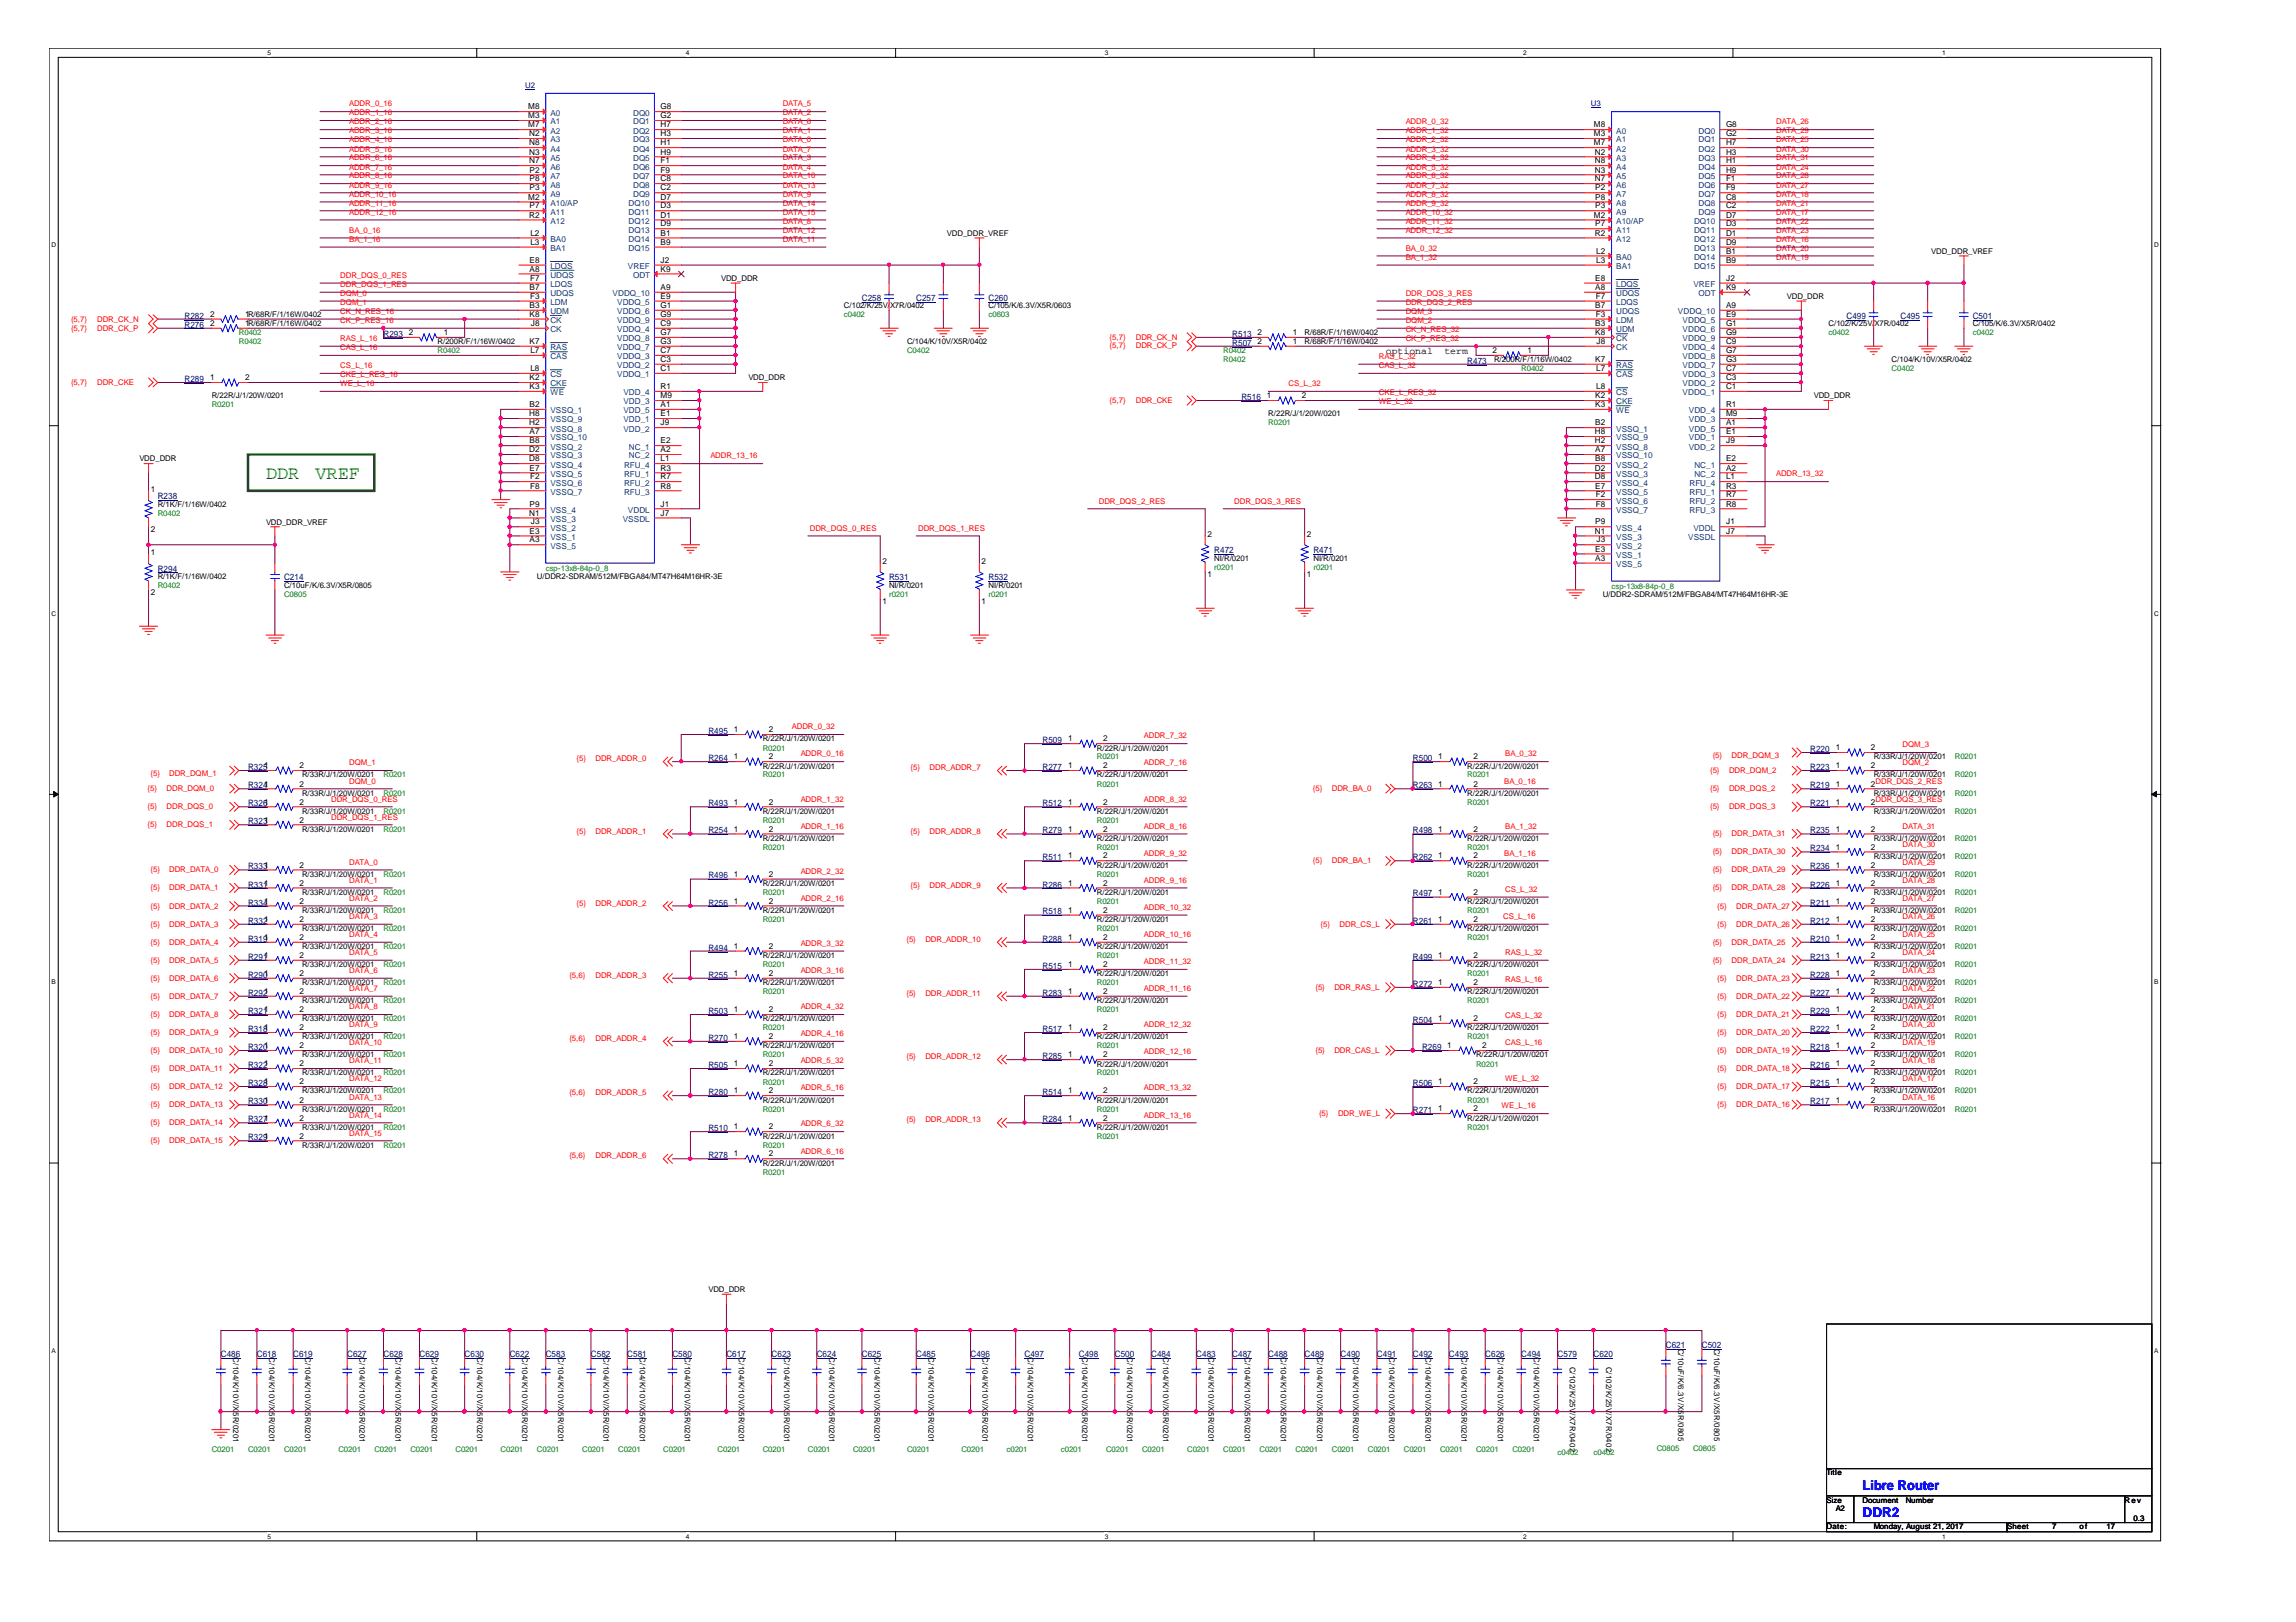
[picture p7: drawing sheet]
<svg xmlns="http://www.w3.org/2000/svg" width="297mm" height="210mm" viewBox="0 0 297 210" stroke-linecap="round" stroke-linejoin="round" font-family="sans-serif">
<defs><g id="words">
<g font-size="2.4" fill="#008000">
<text x="34.4" y="61.9">DDR</text>
<text x="40.8" y="61.9">VREF</text>
</g>
<g font-size="1.7" fill="#00f">
<text x="241" y="196.3">DDR2</text>
<text x="241" y="192.8">Libre Router</text>
</g>
<g font-size="1.3">
<text x="179.3" y="45.9">optional</text>
<text x="186.9" y="45.9">term</text>
</g>
<g font-size="1.1">
<text x="68.3" y="16.5">M7</text>
<text x="68.3" y="15.3">M3</text>
<text x="68.3" y="14.2">M8</text>
<text x="68.5" y="17.6">N2</text>
<text x="85.5" y="17.6">H3</text>
<text x="85.5" y="16.5">H7</text>
<text x="85.5" y="15.3">G2</text>
<text x="85.5" y="14.2">G8</text>
<text x="206.2" y="17.6">M3</text>
<text x="206.2" y="16.5">M8</text>
<text x="223.3" y="17.6">G2</text>
<text x="223.3" y="16.5">G8</text>
<text x="68.5" y="21.1">N7</text>
<text x="68.5" y="20">N3</text>
<text x="68.5" y="18.8">N8</text>
<text x="68.5" y="23.5">P8</text>
<text x="68.5" y="22.3">P2</text>
<text x="85.5" y="23.5">C8</text>
<text x="85.5" y="22.3">F9</text>
<text x="85.5" y="21.1">F1</text>
<text x="85.5" y="20">H9</text>
<text x="85.5" y="18.8">H1</text>
<text x="206.2" y="18.8">M7</text>
<text x="206.3" y="23.5">N7</text>
<text x="206.3" y="22.3">N3</text>
<text x="206.3" y="21.1">N8</text>
<text x="206.3" y="20">N2</text>
<text x="223.3" y="23.5">F1</text>
<text x="223.3" y="22.3">H9</text>
<text x="223.3" y="21.1">H1</text>
<text x="223.3" y="20">H3</text>
<text x="223.3" y="18.8">H7</text>
<text x="68.3" y="25.8">M2</text>
<text x="68.5" y="28.2">R2</text>
<text x="68.5" y="27">P7</text>
<text x="68.5" y="24.7">P3</text>
<text x="85.5" y="29.3">D9</text>
<text x="85.5" y="28.2">D1</text>
<text x="85.5" y="27">D3</text>
<text x="85.5" y="25.8">D7</text>
<text x="85.5" y="24.7">C2</text>
<text x="206.2" y="28.2">M2</text>
<text x="206.4" y="29.3">P7</text>
<text x="206.4" y="27">P3</text>
<text x="206.4" y="25.8">P8</text>
<text x="206.4" y="24.7">P2</text>
<text x="223.3" y="29.3">D3</text>
<text x="223.3" y="28.2">D7</text>
<text x="223.3" y="27">C2</text>
<text x="223.3" y="25.8">C8</text>
<text x="223.3" y="24.7">F9</text>
<text x="68.5" y="35.2">A8</text>
<text x="68.5" y="34">E8</text>
<text x="68.6" y="30.5">L2</text>
<text x="68.6" y="31.7">L3</text>
<text x="85.5" y="35.2">K9</text>
<text x="85.5" y="31.7">B9</text>
<text x="85.5" y="30.5">B1</text>
<text x="85.5" y="34">J2</text>
<text x="206.3" y="30.5">R2</text>
<text x="206.5" y="32.8">L2</text>
<text x="206.5" y="34">L3</text>
<text x="223.3" y="34">B9</text>
<text x="223.3" y="32.8">B1</text>
<text x="223.3" y="31.7">D9</text>
<text x="223.3" y="30.5">D1</text>
<text x="27.2" y="41">2</text>
<text x="31.7" y="41">1R/68R/F/1/16W/0402</text>
<text x="68.5" y="41">K8</text>
<text x="68.5" y="39.8">B3</text>
<text x="68.5" y="37.5">B7</text>
<text x="68.6" y="38.7">F3</text>
<text x="68.6" y="36.3">F7</text>
<text x="85.5" y="37.5">A9</text>
<text x="85.5" y="41">G9</text>
<text x="85.5" y="39.8">G1</text>
<text x="85.5" y="38.7">E9</text>
<text x="206.4" y="39.8">B7</text>
<text x="206.4" y="37.5">A8</text>
<text x="206.4" y="36.3">E8</text>
<text x="206.5" y="41">F3</text>
<text x="206.5" y="38.7">F7</text>
<text x="223.3" y="37.5">K9</text>
<text x="223.3" y="39.8">A9</text>
<text x="223.3" y="41">E9</text>
<text x="223.3" y="36.3">J2</text>
<text x="27.2" y="42.2">2</text>
<text x="31.7" y="42.2">1R/68R/F/1/16W/0402</text>
<text x="52.9" y="43.4">2</text>
<text x="57.4" y="43.4">1</text>
<text x="68.5" y="44.5">K7</text>
<text x="68.6" y="45.7">L7</text>
<text x="68.7" y="42.2">J8</text>
<text x="85.5" y="43.4">G7</text>
<text x="85.5" y="44.5">G3</text>
<text x="85.5" y="42.2">C9</text>
<text x="85.5" y="45.7">C7</text>
<text x="85.5" y="46.8">C3</text>
<text x="162.7" y="43.4">2</text>
<text x="162.7" y="44.5">2</text>
<text x="167.3" y="43.4">1</text>
<text x="167.3" y="44.5">1</text>
<text x="193.1" y="45.7">2</text>
<text x="197.6" y="45.7">1</text>
<text x="206.4" y="43.4">K8</text>
<text x="206.4" y="46.8">K7</text>
<text x="206.4" y="42.2">B3</text>
<text x="206.5" y="44.5">J8</text>
<text x="223.3" y="43.4">G9</text>
<text x="223.3" y="45.7">G7</text>
<text x="223.3" y="46.8">G3</text>
<text x="223.3" y="42.2">G1</text>
<text x="223.3" y="44.5">C9</text>
<text x="27.2" y="49.2">1</text>
<text x="31.7" y="49.2">2</text>
<text x="68.5" y="53.9">H8</text>
<text x="68.5" y="49.2">K2</text>
<text x="68.5" y="50.3">K3</text>
<text x="68.5" y="52.7">B2</text>
<text x="68.6" y="48">L8</text>
<text x="85.5" y="52.7">A1</text>
<text x="85.5" y="50.3">R1</text>
<text x="85.5" y="51.5">M9</text>
<text x="85.5" y="53.9">E1</text>
<text x="85.5" y="48">C1</text>
<text x="163.9" y="51.5">1</text>
<text x="168.4" y="51.5">2</text>
<text x="206.4" y="51.5">K2</text>
<text x="206.4" y="52.7">K3</text>
<text x="206.5" y="50.3">L8</text>
<text x="206.5" y="48">L7</text>
<text x="223.3" y="52.7">R1</text>
<text x="223.3" y="53.9">M9</text>
<text x="223.3" y="48">C7</text>
<text x="223.3" y="49.2">C3</text>
<text x="223.3" y="50.3">C1</text>
<text x="68.5" y="58.5">D2</text>
<text x="68.5" y="59.7">D8</text>
<text x="68.5" y="55">H2</text>
<text x="68.5" y="57.4">B8</text>
<text x="68.5" y="56.2">A7</text>
<text x="85.5" y="55">J9</text>
<text x="85.5" y="57.4">E2</text>
<text x="85.5" y="58.5">A2</text>
<text x="85.5" y="59.7">L1</text>
<text x="206.3" y="57.4">H2</text>
<text x="206.3" y="56.2">H8</text>
<text x="206.4" y="55">B2</text>
<text x="206.4" y="59.7">B8</text>
<text x="206.4" y="58.5">A7</text>
<text x="223.3" y="55">A1</text>
<text x="223.3" y="57.4">J9</text>
<text x="223.3" y="56.2">E1</text>
<text x="223.3" y="59.7">E2</text>
<text x="19.5" y="63.6">1</text>
<text x="68.5" y="65.5">P9</text>
<text x="68.5" y="60.9">E7</text>
<text x="68.6" y="62">F2</text>
<text x="68.6" y="63.2">F8</text>
<text x="85.5" y="65.5">J1</text>
<text x="85.5" y="63.2">R8</text>
<text x="85.5" y="62">R7</text>
<text x="85.5" y="60.9">R3</text>
<text x="206.3" y="60.9">D2</text>
<text x="206.3" y="62">D8</text>
<text x="206.4" y="63.2">E7</text>
<text x="206.5" y="64.4">F2</text>
<text x="206.5" y="65.5">F8</text>
<text x="223.3" y="60.9">A2</text>
<text x="223.3" y="65.5">R8</text>
<text x="223.3" y="64.4">R7</text>
<text x="223.3" y="63.2">R3</text>
<text x="223.3" y="62">L1</text>
<text x="19.5" y="68.8">2</text>
<text x="19.5" y="71.9">1</text>
<text x="68.5" y="66.7">N1</text>
<text x="68.5" y="69.1">E3</text>
<text x="68.5" y="70.2">A3</text>
<text x="68.7" y="67.9">J3</text>
<text x="85.5" y="66.7">J7</text>
<text x="156.2" y="69.5">2</text>
<text x="169.1" y="69.5">2</text>
<text x="206.3" y="69.1">N1</text>
<text x="206.4" y="71.4">E3</text>
<text x="206.4" y="67.9">P9</text>
<text x="206.5" y="70.2">J3</text>
<text x="223.3" y="67.9">J1</text>
<text x="223.3" y="69.1">J7</text>
<text x="19.5" y="77">2</text>
<text x="114.2" y="73">2</text>
<text x="127" y="73">2</text>
<text x="156.2" y="74.6">1</text>
<text x="169.1" y="74.6">1</text>
<text x="206.4" y="72.6">A3</text>
<text x="114.2" y="78.1">1</text>
<text x="127" y="78.1">1</text>
<text x="95" y="94.8">1</text>
<text x="99.5" y="94.8">2</text>
<text x="138.2" y="95.9">1</text>
<text x="142.7" y="95.9">2</text>
<text x="38.7" y="101.8">2</text>
<text x="38.7" y="99.4">2</text>
<text x="95" y="98.3">1</text>
<text x="99.5" y="98.3">2</text>
<text x="138.2" y="99.4">1</text>
<text x="142.7" y="99.4">2</text>
<text x="186.1" y="101.8">1</text>
<text x="186.1" y="98.3">1</text>
<text x="190.6" y="101.8">2</text>
<text x="190.6" y="98.3">2</text>
<text x="237.5" y="97.1">1</text>
<text x="237.5" y="99.4">1</text>
<text x="237.5" y="101.8">1</text>
<text x="242" y="97.1">2</text>
<text x="242" y="99.4">2</text>
<text x="242" y="101.8">2</text>
<text x="38.7" y="104.1">2</text>
<text x="38.7" y="106.4">2</text>
<text x="95" y="104.1">1</text>
<text x="95" y="107.6">1</text>
<text x="99.5" y="104.1">2</text>
<text x="99.5" y="107.6">2</text>
<text x="138.2" y="104.1">1</text>
<text x="138.2" y="107.6">1</text>
<text x="142.7" y="104.1">2</text>
<text x="142.7" y="107.6">2</text>
<text x="186.1" y="107.6">1</text>
<text x="190.6" y="107.6">2</text>
<text x="237.5" y="107.6">1</text>
<text x="237.5" y="104.1">1</text>
<text x="242" y="107.6">2</text>
<text x="242" y="104.1">2</text>
<text x="38.7" y="112.3">2</text>
<text x="95" y="113.5">1</text>
<text x="99.5" y="113.5">2</text>
<text x="138.2" y="111.1">1</text>
<text x="142.7" y="111.1">2</text>
<text x="186.1" y="111.1">1</text>
<text x="190.6" y="111.1">2</text>
<text x="237.5" y="110">1</text>
<text x="237.5" y="112.3">1</text>
<text x="242" y="110">2</text>
<text x="242" y="112.3">2</text>
<text x="38.7" y="114.6">2</text>
<text x="38.7" y="116.9">2</text>
<text x="38.7" y="119.3">2</text>
<text x="95" y="116.9">1</text>
<text x="99.5" y="116.9">2</text>
<text x="138.2" y="114.6">1</text>
<text x="138.2" y="118.1">1</text>
<text x="142.7" y="114.6">2</text>
<text x="142.7" y="118.1">2</text>
<text x="186.1" y="115.8">1</text>
<text x="186.1" y="119.3">1</text>
<text x="190.6" y="115.8">2</text>
<text x="190.6" y="119.3">2</text>
<text x="237.5" y="114.6">1</text>
<text x="237.5" y="116.9">1</text>
<text x="237.5" y="119.3">1</text>
<text x="242" y="114.6">2</text>
<text x="242" y="116.9">2</text>
<text x="242" y="119.3">2</text>
<text x="38.7" y="124">2</text>
<text x="38.7" y="121.6">2</text>
<text x="95" y="122.8">1</text>
<text x="99.5" y="122.8">2</text>
<text x="138.2" y="121.6">1</text>
<text x="138.2" y="125.2">1</text>
<text x="142.7" y="121.6">2</text>
<text x="142.7" y="125.2">2</text>
<text x="186.1" y="124">1</text>
<text x="190.6" y="124">2</text>
<text x="237.5" y="121.6">1</text>
<text x="237.5" y="124">1</text>
<text x="242" y="121.6">2</text>
<text x="242" y="124">2</text>
<text x="38.7" y="128.6">2</text>
<text x="38.7" y="131">2</text>
<text x="38.7" y="126.3">2</text>
<text x="95" y="126.3">1</text>
<text x="95" y="131">1</text>
<text x="99.5" y="126.3">2</text>
<text x="99.5" y="131">2</text>
<text x="138.2" y="128.6">1</text>
<text x="142.7" y="128.6">2</text>
<text x="186.1" y="127.5">1</text>
<text x="190.6" y="127.5">2</text>
<text x="237.5" y="126.3">1</text>
<text x="237.5" y="128.6">1</text>
<text x="237.5" y="131">1</text>
<text x="242" y="126.3">2</text>
<text x="242" y="128.6">2</text>
<text x="242" y="131">2</text>
<text x="38.7" y="133.3">2</text>
<text x="38.7" y="138">2</text>
<text x="38.7" y="135.7">2</text>
<text x="95" y="138">1</text>
<text x="95" y="134.5">1</text>
<text x="99.5" y="138">2</text>
<text x="99.5" y="134.5">2</text>
<text x="138.2" y="136.8">1</text>
<text x="138.2" y="133.3">1</text>
<text x="142.7" y="136.8">2</text>
<text x="142.7" y="133.3">2</text>
<text x="186.1" y="132.1">1</text>
<text x="187.2" y="135.7">1</text>
<text x="190.6" y="132.1">2</text>
<text x="191.8" y="135.7">2</text>
<text x="237.5" y="133.3">1</text>
<text x="237.5" y="138">1</text>
<text x="237.5" y="135.7">1</text>
<text x="242" y="133.3">2</text>
<text x="242" y="138">2</text>
<text x="242" y="135.7">2</text>
<text x="38.7" y="140.3">2</text>
<text x="38.7" y="142.7">2</text>
<text x="95" y="141.5">1</text>
<text x="99.5" y="141.5">2</text>
<text x="138.2" y="141.5">1</text>
<text x="142.7" y="141.5">2</text>
<text x="186.1" y="140.3">1</text>
<text x="186.1" y="143.8">1</text>
<text x="190.6" y="140.3">2</text>
<text x="190.6" y="143.8">2</text>
<text x="237.5" y="140.3">1</text>
<text x="237.5" y="142.7">1</text>
<text x="242" y="140.3">2</text>
<text x="242" y="142.7">2</text>
<text x="38.7" y="145">2</text>
<text x="38.7" y="147.3">2</text>
<text x="95" y="149.7">1</text>
<text x="95" y="146.1">1</text>
<text x="99.5" y="149.7">2</text>
<text x="99.5" y="146.1">2</text>
<text x="138.2" y="145">1</text>
<text x="142.7" y="145">2</text>
</g>
<g font-size="1.1" fill="#004080">
<text x="71.2" y="17.3">A2</text>
<text x="71.2" y="16.1">A1</text>
<text x="71.2" y="15">A0</text>
<text x="81.9" y="17.3">DQ2</text>
<text x="81.9" y="16.1">DQ1</text>
<text x="81.9" y="15">DQ0</text>
<text x="209.1" y="17.3">A0</text>
<text x="219.8" y="17.3">DQ0</text>
<text x="71.2" y="23.1">A7</text>
<text x="71.2" y="21.9">A6</text>
<text x="71.2" y="20.8">A5</text>
<text x="71.2" y="19.6">A4</text>
<text x="71.2" y="18.4">A3</text>
<text x="81.9" y="23.1">DQ7</text>
<text x="81.9" y="21.9">DQ6</text>
<text x="81.9" y="20.8">DQ5</text>
<text x="81.9" y="19.6">DQ4</text>
<text x="81.9" y="18.4">DQ3</text>
<text x="209.1" y="23.1">A5</text>
<text x="209.1" y="21.9">A4</text>
<text x="209.1" y="20.8">A3</text>
<text x="209.1" y="19.6">A2</text>
<text x="209.1" y="18.4">A1</text>
<text x="219.8" y="23.1">DQ5</text>
<text x="219.8" y="21.9">DQ4</text>
<text x="219.8" y="20.8">DQ3</text>
<text x="219.8" y="19.6">DQ2</text>
<text x="219.8" y="18.4">DQ1</text>
<text x="71.2" y="29">A12</text>
<text x="71.2" y="27.8">A11</text>
<text x="71.2" y="26.6">A10/AP</text>
<text x="71.2" y="25.5">A9</text>
<text x="71.2" y="24.3">A8</text>
<text x="81.3" y="29">DQ12</text>
<text x="81.3" y="27.8">DQ11</text>
<text x="81.3" y="26.6">DQ10</text>
<text x="81.9" y="25.5">DQ9</text>
<text x="81.9" y="24.3">DQ8</text>
<text x="209.1" y="29">A10/AP</text>
<text x="209.1" y="27.8">A9</text>
<text x="209.1" y="26.6">A8</text>
<text x="209.1" y="25.5">A7</text>
<text x="209.1" y="24.3">A6</text>
<text x="219.2" y="29">DQ10</text>
<text x="219.8" y="27.8">DQ9</text>
<text x="219.8" y="26.6">DQ8</text>
<text x="219.8" y="25.5">DQ7</text>
<text x="219.8" y="24.3">DQ6</text>
<text x="71.2" y="31.3">BA0</text>
<text x="71.2" y="32.5">BA1</text>
<text x="71.2" y="36">UDQS</text>
<text x="71.2" y="34.8">LDQS</text>
<text x="81.2" y="34.8">VREF</text>
<text x="81.3" y="32.5">DQ15</text>
<text x="81.3" y="31.3">DQ14</text>
<text x="81.3" y="30.1">DQ13</text>
<text x="81.9" y="36">ODT</text>
<text x="209.1" y="33.6">BA0</text>
<text x="209.1" y="34.8">BA1</text>
<text x="209.1" y="31.3">A12</text>
<text x="209.1" y="30.1">A11</text>
<text x="219.2" y="34.8">DQ15</text>
<text x="219.2" y="33.6">DQ14</text>
<text x="219.2" y="32.5">DQ13</text>
<text x="219.2" y="31.3">DQ12</text>
<text x="219.2" y="30.1">DQ11</text>
<text x="71.2" y="41.8">CK</text>
<text x="71.2" y="39.5">LDM</text>
<text x="71.2" y="40.7">UDM</text>
<text x="71.2" y="38.3">UDQS</text>
<text x="71.2" y="37.1">LDQS</text>
<text x="79.2" y="38.3">VDDQ_10</text>
<text x="79.8" y="41.8">VDDQ_9</text>
<text x="79.8" y="40.7">VDDQ_6</text>
<text x="79.8" y="39.5">VDDQ_5</text>
<text x="209.1" y="41.8">LDM</text>
<text x="209.1" y="40.7">UDQS</text>
<text x="209.1" y="38.3">UDQS</text>
<text x="209.1" y="39.5">LDQS</text>
<text x="209.1" y="37.1">LDQS</text>
<text x="217.1" y="40.7">VDDQ_10</text>
<text x="217.7" y="41.8">VDDQ_5</text>
<text x="219.1" y="37.1">VREF</text>
<text x="219.8" y="38.3">ODT</text>
<text x="71.2" y="43">CK</text>
<text x="71.2" y="45.3">RAS</text>
<text x="71.2" y="46.5">CAS</text>
<text x="79.8" y="44.2">VDDQ_8</text>
<text x="79.8" y="45.3">VDDQ_7</text>
<text x="79.8" y="43">VDDQ_4</text>
<text x="79.8" y="46.5">VDDQ_3</text>
<text x="79.8" y="47.6">VDDQ_2</text>
<text x="209.1" y="45.3">CK</text>
<text x="209.1" y="44.2">CK</text>
<text x="209.1" y="47.6">RAS</text>
<text x="209.1" y="43">UDM</text>
<text x="217.7" y="44.2">VDDQ_9</text>
<text x="217.7" y="46.5">VDDQ_8</text>
<text x="217.7" y="47.6">VDDQ_7</text>
<text x="217.7" y="43">VDDQ_6</text>
<text x="217.7" y="45.3">VDDQ_4</text>
<text x="71.2" y="50">CKE</text>
<text x="71.2" y="48.8">CS</text>
<text x="71.2" y="51.2">WE</text>
<text x="71.2" y="53.5">VSSQ_1</text>
<text x="79.8" y="48.8">VDDQ_1</text>
<text x="80.6" y="53.5">VDD_5</text>
<text x="80.6" y="51.2">VDD_4</text>
<text x="80.6" y="52.3">VDD_3</text>
<text x="209.1" y="52.3">CKE</text>
<text x="209.1" y="51.2">CS</text>
<text x="209.1" y="48.8">CAS</text>
<text x="209.1" y="53.5">WE</text>
<text x="217.7" y="48.8">VDDQ_3</text>
<text x="217.7" y="50">VDDQ_2</text>
<text x="217.7" y="51.2">VDDQ_1</text>
<text x="218.5" y="53.5">VDD_4</text>
<text x="71.2" y="58.2">VSSQ_2</text>
<text x="71.2" y="59.3">VSSQ_3</text>
<text x="71.2" y="55.9">VSSQ_8</text>
<text x="71.2" y="54.7">VSSQ_9</text>
<text x="71.2" y="57">VSSQ_10</text>
<text x="80.6" y="55.9">VDD_2</text>
<text x="80.6" y="54.7">VDD_1</text>
<text x="81.4" y="58.2">NC_1</text>
<text x="81.4" y="59.3">NC_2</text>
<text x="209.1" y="55.9">VSSQ_1</text>
<text x="209.1" y="58.2">VSSQ_8</text>
<text x="209.1" y="57">VSSQ_9</text>
<text x="209.1" y="59.3">VSSQ_10</text>
<text x="218.5" y="55.9">VDD_5</text>
<text x="218.5" y="54.7">VDD_3</text>
<text x="218.5" y="58.2">VDD_2</text>
<text x="218.5" y="57">VDD_1</text>
<text x="71.2" y="60.5">VSSQ_4</text>
<text x="71.2" y="61.7">VSSQ_5</text>
<text x="71.2" y="62.8">VSSQ_6</text>
<text x="71.2" y="64">VSSQ_7</text>
<text x="80.7" y="64">RFU_3</text>
<text x="80.7" y="62.8">RFU_2</text>
<text x="80.7" y="61.7">RFU_1</text>
<text x="80.7" y="60.5">RFU_4</text>
<text x="209.1" y="60.5">VSSQ_2</text>
<text x="209.1" y="61.7">VSSQ_3</text>
<text x="209.1" y="62.8">VSSQ_4</text>
<text x="209.1" y="64">VSSQ_5</text>
<text x="209.1" y="65.2">VSSQ_6</text>
<text x="218.6" y="65.2">RFU_2</text>
<text x="218.6" y="64">RFU_1</text>
<text x="218.6" y="62.8">RFU_4</text>
<text x="219.2" y="60.5">NC_1</text>
<text x="219.2" y="61.7">NC_2</text>
<text x="71.2" y="69.9">VSS_1</text>
<text x="71.2" y="68.7">VSS_2</text>
<text x="71.2" y="67.5">VSS_3</text>
<text x="71.2" y="66.4">VSS_4</text>
<text x="71.2" y="71">VSS_5</text>
<text x="80.6" y="67.5">VSSDL</text>
<text x="81.2" y="66.4">VDDL</text>
<text x="209.1" y="71">VSS_2</text>
<text x="209.1" y="69.9">VSS_3</text>
<text x="209.1" y="68.7">VSS_4</text>
<text x="209.1" y="66.4">VSSQ_7</text>
<text x="218.4" y="69.9">VSSDL</text>
<text x="218.6" y="66.4">RFU_3</text>
<text x="219.1" y="68.7">VDDL</text>
<text x="209.1" y="72.2">VSS_1</text>
<text x="209.1" y="73.4">VSS_5</text>
</g>
<g font-size="1.1" fill="#000080">
<text x="23.9" y="41.2">R282</text>
<text x="111.5" y="38.9">C258</text>
<text x="118.5" y="38.9">C257</text>
<text x="127.9" y="38.9">C260</text>
<text x="238.9" y="41.2">C499</text>
<text x="245.9" y="41.2">C495</text>
<text x="255.2" y="41.2">C501</text>
<text x="23.9" y="42.4">R276</text>
<text x="49.6" y="43.6">R293</text>
<text x="159.4" y="43.6">R513</text>
<text x="159.4" y="44.8">R507</text>
<text x="189.8" y="47.1">R473</text>
<text x="23.9" y="49.4">R289</text>
<text x="160.6" y="51.7">R516</text>
<text x="20.4" y="64.6">R238</text>
<text x="157.1" y="71.6">R472</text>
<text x="169.9" y="71.6">R471</text>
<text x="20.4" y="74">R294</text>
<text x="36.7" y="75.1">C214</text>
<text x="115" y="75.1">R531</text>
<text x="127.9" y="75.1">R532</text>
<text x="91.7" y="95">R495</text>
<text x="32.1" y="102">R3241</text>
<text x="32.1" y="99.7">R3251</text>
<text x="91.7" y="98.5">R264</text>
<text x="134.9" y="96.2">R509</text>
<text x="134.9" y="99.7">R277</text>
<text x="182.8" y="102">R263</text>
<text x="182.8" y="98.5">R500</text>
<text x="234.2" y="97.3">R220</text>
<text x="234.2" y="99.7">R223</text>
<text x="234.2" y="102">R219</text>
<text x="32.1" y="104.3">R3261</text>
<text x="32.1" y="106.7">R3231</text>
<text x="91.7" y="104.3">R493</text>
<text x="91.7" y="107.8">R254</text>
<text x="134.9" y="104.3">R512</text>
<text x="134.9" y="107.8">R279</text>
<text x="182.8" y="107.8">R498</text>
<text x="234.2" y="107.8">R235</text>
<text x="234.2" y="104.3">R221</text>
<text x="32.1" y="112.5">R3331</text>
<text x="91.7" y="113.7">R496</text>
<text x="134.9" y="111.4">R511</text>
<text x="182.8" y="111.4">R262</text>
<text x="234.2" y="110.2">R234</text>
<text x="234.2" y="112.5">R236</text>
<text x="32.1" y="114.9">R3311</text>
<text x="32.1" y="117.2">R3341</text>
<text x="32.1" y="119.5">R3321</text>
<text x="91.7" y="117.2">R256</text>
<text x="134.9" y="114.9">R286</text>
<text x="134.9" y="118.3">R518</text>
<text x="182.8" y="116">R497</text>
<text x="182.8" y="119.5">R261</text>
<text x="234.2" y="114.9">R226</text>
<text x="234.2" y="117.2">R211</text>
<text x="234.2" y="119.5">R212</text>
<text x="32.1" y="124.2">R2911</text>
<text x="32.1" y="121.8">R3191</text>
<text x="91.7" y="123">R494</text>
<text x="134.9" y="121.8">R288</text>
<text x="134.9" y="125.4">R515</text>
<text x="182.8" y="124.2">R499</text>
<text x="234.2" y="121.8">R210</text>
<text x="234.2" y="124.2">R213</text>
<text x="32.1" y="128.9">R2921</text>
<text x="32.1" y="131.2">R3211</text>
<text x="32.1" y="126.5">R2901</text>
<text x="91.7" y="126.5">R255</text>
<text x="91.7" y="131.2">R503</text>
<text x="134.9" y="128.9">R283</text>
<text x="182.8" y="127.7">R272</text>
<text x="234.2" y="126.5">R228</text>
<text x="234.2" y="128.9">R227</text>
<text x="234.2" y="131.2">R229</text>
<text x="32.1" y="133.5">R3181</text>
<text x="32.1" y="135.9">R3201</text>
<text x="91.7" y="134.7">R270</text>
<text x="134.9" y="137">R285</text>
<text x="134.9" y="133.5">R517</text>
<text x="182.8" y="132.4">R504</text>
<text x="184" y="135.9">R269</text>
<text x="234.2" y="133.5">R222</text>
<text x="234.2" y="135.9">R218</text>
<text x="32.1" y="138.2">R3221</text>
<text x="32.1" y="140.6">R3281</text>
<text x="32.1" y="142.9">R3301</text>
<text x="91.7" y="141.7">R280</text>
<text x="91.7" y="138.2">R505</text>
<text x="134.9" y="141.7">R514</text>
<text x="182.8" y="140.6">R506</text>
<text x="234.2" y="140.6">R215</text>
<text x="234.2" y="138.2">R216</text>
<text x="234.2" y="142.9">R217</text>
<text x="32.1" y="145.2">R3271</text>
<text x="32.1" y="147.5">R3291</text>
<text x="91.7" y="149.9">R278</text>
<text x="91.7" y="146.4">R510</text>
<text x="134.9" y="145.2">R284</text>
<text x="182.8" y="144.1">R271</text>
<text x="28.6" y="175.6">C486</text>
<text x="33.2" y="175.6">C618</text>
<text x="37.9" y="175.6">C619</text>
<text x="44.9" y="175.6">C627</text>
<text x="49.6" y="175.6">C628</text>
<text x="54.3" y="175.6">C629</text>
<text x="60.1" y="175.6">C630</text>
<text x="66" y="175.6">C622</text>
<text x="70.6" y="175.6">C583</text>
<text x="76.5" y="175.6">C582</text>
<text x="81.2" y="175.6">C581</text>
<text x="87" y="175.6">C580</text>
<text x="94" y="175.6">C617</text>
<text x="99.8" y="175.6">C623</text>
<text x="105.7" y="175.6">C624</text>
<text x="111.5" y="175.6">C625</text>
<text x="118.5" y="175.6">C485</text>
<text x="125.6" y="175.6">C496</text>
<text x="132.5" y="175.6">C497</text>
<text x="139.6" y="175.6">C498</text>
<text x="144.2" y="175.6">C500</text>
<text x="148.9" y="175.6">C484</text>
<text x="154.8" y="175.6">C483</text>
<text x="159.4" y="175.6">C487</text>
<text x="164.1" y="175.6">C488</text>
<text x="168.8" y="175.6">C489</text>
<text x="173.4" y="175.6">C490</text>
<text x="178.1" y="175.6">C491</text>
<text x="182.8" y="175.6">C492</text>
<text x="187.5" y="175.6">C493</text>
<text x="192.2" y="175.6">C626</text>
<text x="196.8" y="175.6">C494</text>
<text x="201.5" y="175.6">C579</text>
<text x="206.2" y="175.6">C620</text>
<text x="215.5" y="174.4">C621</text>
<text x="220.2" y="174.4">C502</text>
</g>
<g font-size="1" fill="#000080">
<text x="67.9" y="11.4">U2</text>
<text x="205.8" y="13.7">U3</text>
</g>
<g font-size="1" fill="#f00">
<text x="45.2" y="13.8">ADDR_0_16</text>
<text x="45.2" y="14.9">ADDR_1_16</text>
<text x="45.2" y="16.1">ADDR_2_16</text>
<text x="45.2" y="17.2">ADDR_3_16</text>
<text x="101.3" y="17.2">DATA_1</text>
<text x="101.3" y="14.9">DATA_2</text>
<text x="101.3" y="13.8">DATA_5</text>
<text x="101.3" y="16.1">DATA_6</text>
<text x="181.9" y="16.1">ADDR_0_32</text>
<text x="181.9" y="17.2">ADDR_1_32</text>
<text x="229.8" y="17.2">DATA_29</text>
<text x="229.8" y="16.1">DATA_26</text>
<text x="45.2" y="18.4">ADDR_4_16</text>
<text x="45.2" y="19.6">ADDR_5_16</text>
<text x="45.2" y="20.8">ADDR_6_16</text>
<text x="45.2" y="21.9">ADDR_7_16</text>
<text x="45.2" y="23.1">ADDR_8_16</text>
<text x="101.3" y="18.4">DATA_0</text>
<text x="101.3" y="20.8">DATA_3</text>
<text x="101.3" y="21.9">DATA_4</text>
<text x="101.3" y="19.6">DATA_7</text>
<text x="101.3" y="23.1">DATA_10</text>
<text x="181.9" y="18.4">ADDR_2_32</text>
<text x="181.9" y="19.6">ADDR_3_32</text>
<text x="181.9" y="20.8">ADDR_4_32</text>
<text x="181.9" y="21.9">ADDR_5_32</text>
<text x="181.9" y="23.1">ADDR_6_32</text>
<text x="229.8" y="19.6">DATA_30</text>
<text x="229.8" y="20.8">DATA_31</text>
<text x="229.8" y="23.1">DATA_28</text>
<text x="229.8" y="18.4">DATA_25</text>
<text x="229.8" y="21.9">DATA_24</text>
<text x="45.2" y="25.5">ADDR_10_16</text>
<text x="45.2" y="26.6">ADDR_11_16</text>
<text x="45.2" y="27.8">ADDR_12_16</text>
<text x="45.2" y="24.3">ADDR_9_16</text>
<text x="101.3" y="24.3">DATA_13</text>
<text x="101.3" y="27.8">DATA_15</text>
<text x="101.3" y="26.6">DATA_14</text>
<text x="101.3" y="25.5">DATA_9</text>
<text x="101.3" y="28.9">DATA_8</text>
<text x="181.9" y="27.8">ADDR_10_32</text>
<text x="181.9" y="28.9">ADDR_11_32</text>
<text x="181.9" y="24.3">ADDR_7_32</text>
<text x="181.9" y="25.5">ADDR_8_32</text>
<text x="181.9" y="26.6">ADDR_9_32</text>
<text x="229.8" y="24.3">DATA_27</text>
<text x="229.8" y="25.5">DATA_18</text>
<text x="229.8" y="26.6">DATA_21</text>
<text x="229.8" y="28.9">DATA_22</text>
<text x="229.8" y="27.8">DATA_17</text>
<text x="44" y="36">DDR_DQS_0_RES</text>
<text x="45.2" y="30.1">BA_0_16</text>
<text x="45.2" y="31.3">BA_1_16</text>
<text x="101.3" y="31.3">DATA_11</text>
<text x="101.3" y="30.1">DATA_12</text>
<text x="181.9" y="30.1">ADDR_12_32</text>
<text x="181.9" y="32.4">BA_0_32</text>
<text x="181.9" y="33.6">BA_1_32</text>
<text x="229.8" y="33.6">DATA_19</text>
<text x="229.8" y="32.4">DATA_20</text>
<text x="229.8" y="30.1">DATA_23</text>
<text x="229.8" y="31.3">DATA_16</text>
<text x="9.2" y="41.6">{5,7}</text>
<text x="12.6" y="41.6">DDR_CK_N</text>
<text x="44" y="37.1">DDR_DQS_1_RES</text>
<text x="44" y="40.6">CK_N_RES_16</text>
<text x="44" y="41.8">CK_P_RES_16</text>
<text x="44" y="38.3">DQM_0</text>
<text x="44" y="39.5">DQM_1</text>
<text x="181.9" y="40.6">DQM_3</text>
<text x="181.9" y="41.8">DQM_2</text>
<text x="181.9" y="38.3">DDR_DQS_3_RES</text>
<text x="181.9" y="39.5">DDR_DQS_2_RES</text>
<text x="9.2" y="42.8">{5,7}</text>
<text x="12.6" y="42.8">DDR_CK_P</text>
<text x="44" y="45.3">CAS_L_16</text>
<text x="44" y="44.1">RAS_L_16</text>
<text x="44" y="47.6">CS_L_16</text>
<text x="143.6" y="44">{5,7}</text>
<text x="143.6" y="45.1">{5,7}</text>
<text x="146.9" y="44">DDR_CK_N</text>
<text x="146.9" y="45.1">DDR_CK_P</text>
<text x="178.4" y="47.6">CAS_L_32</text>
<text x="178.4" y="46.5">RAS_L_32</text>
<text x="181.9" y="43">CK_N_RES_32</text>
<text x="181.9" y="44.1">CK_P_RES_32</text>
<text x="9.2" y="49.8">{5,7}</text>
<text x="12.6" y="49.8">DDR_CKE</text>
<text x="44" y="48.8">CKE_L_RES_16</text>
<text x="44" y="50">WE_L_16</text>
<text x="143.6" y="52.1">{5,7}</text>
<text x="146.9" y="52.1">DDR_CKE</text>
<text x="166.7" y="50">CS_L_32</text>
<text x="178.4" y="51.2">CKE_L_RES_32</text>
<text x="178.4" y="52.3">WE_L_32</text>
<text x="91.9" y="59.3">ADDR_13_16</text>
<text x="142.2" y="65.2">DDR_DQS_2_RES</text>
<text x="159.7" y="65.2">DDR_DQS_3_RES</text>
<text x="229.8" y="61.7">ADDR_13_32</text>
<text x="104.8" y="68.7">DDR_DQS_0_RES</text>
<text x="118.8" y="68.7">DDR_DQS_1_RES</text>
<text x="102.4" y="94.4">ADDR_0_32</text>
<text x="148" y="95.6">ADDR_7_32</text>
<text x="19.5" y="100.4">{5}</text>
<text x="21.9" y="100.4">DDR_DQM_1</text>
<text x="45.2" y="101.4">DQM_0</text>
<text x="45.2" y="99">DQM_1</text>
<text x="74.6" y="98.5">{5}</text>
<text x="77" y="98.5">DDR_ADDR_0</text>
<text x="103.6" y="97.9">ADDR_0_16</text>
<text x="117.8" y="99.7">{5}</text>
<text x="120.3" y="99.7">DDR_ADDR_7</text>
<text x="148" y="99">ADDR_7_16</text>
<text x="194.6" y="101.4">BA_0_16</text>
<text x="194.7" y="97.9">BA_0_32</text>
<text x="221.2" y="100">{5}</text>
<text x="221.6" y="98.1">{5}</text>
<text x="223.7" y="100">DDR_DQM_2</text>
<text x="224" y="98.1">DDR_DQM_3</text>
<text x="242.7" y="101.4">DDR_DQS_2_RES</text>
<text x="246.1" y="99">DQM_2</text>
<text x="246.1" y="96.7">DQM_3</text>
<text x="19.1" y="107">{5}</text>
<text x="19.1" y="102.4">{5}</text>
<text x="19.1" y="104.7">{5}</text>
<text x="21.5" y="107">DDR_DQS_1</text>
<text x="21.5" y="102.4">DDR_DQM_0</text>
<text x="21.5" y="104.7">DDR_DQS_0</text>
<text x="42.8" y="103.7">DDR_DQS_0_RES</text>
<text x="42.8" y="106.1">DDR_DQS_1_RES</text>
<text x="74.6" y="107.9">{5}</text>
<text x="77" y="107.9">DDR_ADDR_1</text>
<text x="103.6" y="107.2">ADDR_1_16</text>
<text x="103.6" y="103.7">ADDR_1_32</text>
<text x="117.8" y="107.9">{5}</text>
<text x="120.3" y="107.9">DDR_ADDR_8</text>
<text x="148" y="107.2">ADDR_8_16</text>
<text x="148" y="103.7">ADDR_8_32</text>
<text x="169.8" y="102.4">{5}</text>
<text x="172.3" y="102.4">DDR_BA_0</text>
<text x="194.7" y="107.2">BA_1_32</text>
<text x="221.2" y="104.7">{5}</text>
<text x="221.2" y="102.4">{5}</text>
<text x="223.7" y="104.7">DDR_DQS_3</text>
<text x="223.7" y="102.4">DDR_DQS_2</text>
<text x="242.7" y="103.7">DDR_DQS_3_RES</text>
<text x="246.1" y="107.2">DATA_31</text>
<text x="19.5" y="112.9">{5}</text>
<text x="21.9" y="112.9">DDR_DATA_0</text>
<text x="45.2" y="111.9">DATA_0</text>
<text x="103.6" y="113.1">ADDR_2_32</text>
<text x="148" y="110.7">ADDR_9_32</text>
<text x="169.8" y="111.7">{5}</text>
<text x="172.3" y="111.7">DDR_BA_1</text>
<text x="194.6" y="110.7">BA_1_16</text>
<text x="221.6" y="110.5">{5}</text>
<text x="221.6" y="112.9">{5}</text>
<text x="221.6" y="108.2">{5}</text>
<text x="224" y="110.5">DDR_DATA_30</text>
<text x="224" y="112.9">DDR_DATA_29</text>
<text x="224" y="108.2">DDR_DATA_31</text>
<text x="246.1" y="109.6">DATA_30</text>
<text x="246.1" y="111.9">DATA_29</text>
<text x="19.5" y="115.2">{5}</text>
<text x="19.5" y="117.6">{5}</text>
<text x="19.5" y="119.9">{5}</text>
<text x="21.9" y="115.2">DDR_DATA_1</text>
<text x="21.9" y="117.6">DDR_DATA_2</text>
<text x="21.9" y="119.9">DDR_DATA_3</text>
<text x="45.2" y="114.2">DATA_1</text>
<text x="45.2" y="116.6">DATA_2</text>
<text x="45.2" y="118.9">DATA_3</text>
<text x="74.6" y="117.2">{5}</text>
<text x="77" y="117.2">DDR_ADDR_2</text>
<text x="103.6" y="116.6">ADDR_2_16</text>
<text x="117.8" y="114.9">{5}</text>
<text x="120.3" y="114.9">DDR_ADDR_9</text>
<text x="148" y="114.2">ADDR_9_16</text>
<text x="148" y="117.7">ADDR_10_32</text>
<text x="170.9" y="119.9">{5}</text>
<text x="173.3" y="119.9">DDR_CS_L</text>
<text x="194.5" y="118.9">CS_L_16</text>
<text x="194.7" y="115.4">CS_L_32</text>
<text x="221.6" y="115.2">{5}</text>
<text x="222.2" y="117.6">{5}</text>
<text x="222.2" y="119.9">{5}</text>
<text x="224" y="115.2">DDR_DATA_28</text>
<text x="224.6" y="117.6">DDR_DATA_27</text>
<text x="224.6" y="119.9">DDR_DATA_26</text>
<text x="246.1" y="114.2">DATA_28</text>
<text x="246.1" y="116.6">DATA_27</text>
<text x="246.1" y="118.9">DATA_26</text>
<text x="19.5" y="122.2">{5}</text>
<text x="19.5" y="124.6">{5}</text>
<text x="21.9" y="122.2">DDR_DATA_4</text>
<text x="21.9" y="124.6">DDR_DATA_5</text>
<text x="45.2" y="121.3">DATA_4</text>
<text x="45.2" y="123.6">DATA_5</text>
<text x="45.2" y="125.9">DATA_6</text>
<text x="103.6" y="125.9">ADDR_3_16</text>
<text x="103.6" y="122.4">ADDR_3_32</text>
<text x="117.3" y="121.9">{5}</text>
<text x="119.7" y="121.9">DDR_ADDR_10</text>
<text x="148" y="121.3">ADDR_10_16</text>
<text x="148" y="124.8">ADDR_11_32</text>
<text x="194.7" y="123.6">RAS_L_32</text>
<text x="221.6" y="122.2">{5}</text>
<text x="221.6" y="124.6">{5}</text>
<text x="224" y="122.2">DDR_DATA_25</text>
<text x="224" y="124.6">DDR_DATA_24</text>
<text x="246.1" y="121.3">DATA_25</text>
<text x="246.1" y="123.6">DATA_24</text>
<text x="246.1" y="125.9">DATA_23</text>
<text x="19.5" y="126.9">{5}</text>
<text x="19.5" y="129.3">{5}</text>
<text x="19.5" y="131.6">{5}</text>
<text x="21.9" y="126.9">DDR_DATA_6</text>
<text x="21.9" y="129.3">DDR_DATA_7</text>
<text x="21.9" y="131.6">DDR_DATA_8</text>
<text x="45.2" y="128.2">DATA_7</text>
<text x="45.2" y="130.6">DATA_8</text>
<text x="73.7" y="126.5">{5,6}</text>
<text x="77" y="126.5">DDR_ADDR_3</text>
<text x="103.6" y="130.6">ADDR_4_32</text>
<text x="117.3" y="128.9">{5}</text>
<text x="119.7" y="128.9">DDR_ADDR_11</text>
<text x="148" y="128.2">ADDR_11_16</text>
<text x="170.2" y="128.1">{5}</text>
<text x="172.6" y="128.1">DDR_RAS_L</text>
<text x="194.7" y="127.1">RAS_L_16</text>
<text x="194.7" y="131.8">CAS_L_32</text>
<text x="222.2" y="129.3">{5}</text>
<text x="222.2" y="131.6">{5}</text>
<text x="222.2" y="126.9">{5}</text>
<text x="224.6" y="129.3">DDR_DATA_22</text>
<text x="224.6" y="131.6">DDR_DATA_21</text>
<text x="224.6" y="126.9">DDR_DATA_23</text>
<text x="246.1" y="128.2">DATA_22</text>
<text x="246.1" y="130.6">DATA_21</text>
<text x="19.5" y="133.9">{5}</text>
<text x="19.5" y="136.2">{5}</text>
<text x="21.9" y="133.9">DDR_DATA_9</text>
<text x="21.9" y="136.2">DDR_DATA_10</text>
<text x="45.2" y="132.9">DATA_9</text>
<text x="45.2" y="135.3">DATA_10</text>
<text x="45.2" y="137.6">DATA_11</text>
<text x="73.7" y="134.7">{5,6}</text>
<text x="77" y="134.7">DDR_ADDR_4</text>
<text x="103.6" y="134.1">ADDR_4_16</text>
<text x="103.6" y="137.6">ADDR_5_32</text>
<text x="117.3" y="137.1">{5}</text>
<text x="119.7" y="137.1">DDR_ADDR_12</text>
<text x="148" y="136.5">ADDR_12_16</text>
<text x="148" y="132.9">ADDR_12_32</text>
<text x="170.2" y="136.2">{5}</text>
<text x="172.6" y="136.2">DDR_CAS_L</text>
<text x="194.7" y="135.3">CAS_L_16</text>
<text x="222.2" y="133.9">{5}</text>
<text x="222.2" y="136.2">{5}</text>
<text x="224.6" y="133.9">DDR_DATA_20</text>
<text x="224.6" y="136.2">DDR_DATA_19</text>
<text x="246.1" y="135.3">DATA_19</text>
<text x="246.1" y="137.6">DATA_18</text>
<text x="246.1" y="132.9">DATA_20</text>
<text x="19.5" y="138.6">{5}</text>
<text x="19.5" y="140.9">{5}</text>
<text x="19.5" y="143.3">{5}</text>
<text x="21.9" y="138.6">DDR_DATA_11</text>
<text x="21.9" y="140.9">DDR_DATA_12</text>
<text x="21.9" y="143.3">DDR_DATA_13</text>
<text x="45.2" y="139.9">DATA_12</text>
<text x="45.2" y="142.3">DATA_13</text>
<text x="73.7" y="141.7">{5,6}</text>
<text x="77" y="141.7">DDR_ADDR_5</text>
<text x="103.6" y="141.1">ADDR_5_16</text>
<text x="148" y="141.1">ADDR_13_32</text>
<text x="194.3" y="143.4">WE_L_16</text>
<text x="194.7" y="139.9">WE_L_32</text>
<text x="222.2" y="138.6">{5}</text>
<text x="222.2" y="140.9">{5}</text>
<text x="222.2" y="143.3">{5}</text>
<text x="224.6" y="138.6">DDR_DATA_18</text>
<text x="224.6" y="140.9">DDR_DATA_17</text>
<text x="224.6" y="143.3">DDR_DATA_16</text>
<text x="246.1" y="139.9">DATA_17</text>
<text x="246.1" y="142.3">DATA_16</text>
<text x="19.5" y="145.6">{5}</text>
<text x="19.5" y="147.9">{5}</text>
<text x="21.9" y="145.6">DDR_DATA_14</text>
<text x="21.9" y="147.9">DDR_DATA_15</text>
<text x="45.2" y="144.6">DATA_14</text>
<text x="45.2" y="147">DATA_15</text>
<text x="73.7" y="149.9">{5,6}</text>
<text x="77" y="149.9">DDR_ADDR_6</text>
<text x="103.6" y="149.3">ADDR_6_16</text>
<text x="103.6" y="145.8">ADDR_6_32</text>
<text x="117.3" y="145.3">{5}</text>
<text x="119.7" y="145.3">DDR_ADDR_13</text>
<text x="148" y="144.6">ADDR_13_16</text>
<text x="170.6" y="144.4">{5}</text>
<text x="173.1" y="144.4">DDR_WE_L</text>
</g>
<g font-size="1">
<text x="122.5" y="30.5">VDD_DDR_VREF</text>
<text x="249.9" y="32.9">VDD_DDR_VREF</text>
<text x="93.3" y="36.3">VDD_DDR</text>
<text x="109.2" y="39.8">C/102/K/25V/X7R/0402</text>
<text x="127.9" y="39.8">C/105/K/6.3V/X5R/0603</text>
<text x="231.2" y="38.7">VDD_DDR</text>
<text x="56.6" y="44.5">R/200R/F/1/16W/0402</text>
<text x="117.3" y="44.5">C/104/K/10V/X5R/0402</text>
<text x="168.8" y="43.4">R/68R/F/1/16W/0402</text>
<text x="168.8" y="44.5">R/68R/F/1/16W/0402</text>
<text x="193.3" y="46.9">R/200R/F/1/16W/0402</text>
<text x="236.6" y="42.2">C/102/K/25V/X7R/0402</text>
<text x="244.7" y="46.9">C/104/K/10V/X5R/0402</text>
<text x="255.2" y="42.2">C/105/K/6.3V/X5R/0402</text>
<text x="27.4" y="51.5">R/22R/J/1/20W/0201</text>
<text x="96.8" y="49.2">VDD_DDR</text>
<text x="164.1" y="53.9">R/22R/J/1/20W/0201</text>
<text x="234.7" y="51.5">VDD_DDR</text>
<text x="18" y="59.7">VDD_DDR</text>
<text x="20.4" y="65.5">R/1K/F/1/16W/0402</text>
<text x="34.4" y="67.9">VDD_DDR_VREF</text>
<text x="20.4" y="74.9">R/1K/F/1/16W/0402</text>
<text x="36.7" y="76.1">C/10uF/K/6.3V/X5R/0805</text>
<text x="69.5" y="74.9">U/DDR2-SDRAM/512M/FBGA84/MT47H64M16HR-3E</text>
<text x="115" y="76.1">NI/R/0201</text>
<text x="127.9" y="76.1">NI/R/0201</text>
<text x="157.1" y="72.6">NI/R/0201</text>
<text x="169.9" y="72.6">NI/R/0201</text>
<text x="207.3" y="77.2">U/DDR2-SDRAM/512M/FBGA84/MT47H64M16HR-3E</text>
<text x="98.7" y="95.9">R/22R/J/1/20W/0201</text>
<text x="39.1" y="100.6">R/33R/J/1/20W/0201</text>
<text x="98.7" y="99.5">R/22R/J/1/20W/0201</text>
<text x="141.9" y="97.1">R/22R/J/1/20W/0201</text>
<text x="141.9" y="100.6">R/22R/J/1/20W/0201</text>
<text x="189.8" y="99.5">R/22R/J/1/20W/0201</text>
<text x="242.4" y="98.3">R/33R/J/1/20W/0201</text>
<text x="242.4" y="100.6">R/33R/J/1/20W/0201</text>
<text x="39.1" y="103">R/33R/J/1/20W/0201</text>
<text x="39.1" y="105.3">R/33R/J/1/20W/0201</text>
<text x="39.1" y="107.6">R/33R/J/1/20W/0201</text>
<text x="98.7" y="105.3">R/22R/J/1/20W/0201</text>
<text x="141.9" y="105.3">R/22R/J/1/20W/0201</text>
<text x="189.8" y="103">R/22R/J/1/20W/0201</text>
<text x="242.4" y="103">R/33R/J/1/20W/0201</text>
<text x="242.4" y="105.3">R/33R/J/1/20W/0201</text>
<text x="39.1" y="113.5">R/33R/J/1/20W/0201</text>
<text x="98.7" y="108.8">R/22R/J/1/20W/0201</text>
<text x="141.9" y="108.8">R/22R/J/1/20W/0201</text>
<text x="141.9" y="112.3">R/22R/J/1/20W/0201</text>
<text x="189.8" y="112.3">R/22R/J/1/20W/0201</text>
<text x="189.8" y="108.8">R/22R/J/1/20W/0201</text>
<text x="242.4" y="108.8">R/33R/J/1/20W/0201</text>
<text x="242.4" y="111.1">R/33R/J/1/20W/0201</text>
<text x="242.4" y="113.5">R/33R/J/1/20W/0201</text>
<text x="39.1" y="115.8">R/33R/J/1/20W/0201</text>
<text x="39.1" y="118.1">R/33R/J/1/20W/0201</text>
<text x="98.7" y="114.7">R/22R/J/1/20W/0201</text>
<text x="98.7" y="118.1">R/22R/J/1/20W/0201</text>
<text x="141.9" y="115.8">R/22R/J/1/20W/0201</text>
<text x="141.9" y="119.3">R/22R/J/1/20W/0201</text>
<text x="189.8" y="117">R/22R/J/1/20W/0201</text>
<text x="242.4" y="115.8">R/33R/J/1/20W/0201</text>
<text x="242.4" y="118.1">R/33R/J/1/20W/0201</text>
<text x="39.1" y="125.2">R/33R/J/1/20W/0201</text>
<text x="39.1" y="122.8">R/33R/J/1/20W/0201</text>
<text x="39.1" y="120.5">R/33R/J/1/20W/0201</text>
<text x="98.7" y="124">R/22R/J/1/20W/0201</text>
<text x="141.9" y="122.8">R/22R/J/1/20W/0201</text>
<text x="189.8" y="120.5">R/22R/J/1/20W/0201</text>
<text x="189.8" y="125.2">R/22R/J/1/20W/0201</text>
<text x="242.4" y="120.5">R/33R/J/1/20W/0201</text>
<text x="242.4" y="122.8">R/33R/J/1/20W/0201</text>
<text x="242.4" y="125.2">R/33R/J/1/20W/0201</text>
<text x="39.1" y="129.8">R/33R/J/1/20W/0201</text>
<text x="39.1" y="127.5">R/33R/J/1/20W/0201</text>
<text x="98.7" y="127.5">R/22R/J/1/20W/0201</text>
<text x="141.9" y="126.3">R/22R/J/1/20W/0201</text>
<text x="141.9" y="129.8">R/22R/J/1/20W/0201</text>
<text x="189.8" y="128.7">R/22R/J/1/20W/0201</text>
<text x="242.4" y="127.5">R/33R/J/1/20W/0201</text>
<text x="242.4" y="129.8">R/33R/J/1/20W/0201</text>
<text x="39.1" y="134.5">R/33R/J/1/20W/0201</text>
<text x="39.1" y="136.8">R/33R/J/1/20W/0201</text>
<text x="39.1" y="132.2">R/33R/J/1/20W/0201</text>
<text x="98.7" y="135.7">R/22R/J/1/20W/0201</text>
<text x="98.7" y="132.2">R/22R/J/1/20W/0201</text>
<text x="141.9" y="134.5">R/22R/J/1/20W/0201</text>
<text x="189.8" y="133.3">R/22R/J/1/20W/0201</text>
<text x="191" y="136.8">R/22R/J/1/20W/0201</text>
<text x="242.4" y="132.2">R/33R/J/1/20W/0201</text>
<text x="242.4" y="134.5">R/33R/J/1/20W/0201</text>
<text x="242.4" y="136.8">R/33R/J/1/20W/0201</text>
<text x="39.1" y="139.2">R/33R/J/1/20W/0201</text>
<text x="39.1" y="141.5">R/33R/J/1/20W/0201</text>
<text x="39.1" y="143.9">R/33R/J/1/20W/0201</text>
<text x="98.7" y="142.7">R/22R/J/1/20W/0201</text>
<text x="98.7" y="139.2">R/22R/J/1/20W/0201</text>
<text x="141.9" y="142.7">R/22R/J/1/20W/0201</text>
<text x="141.9" y="138">R/22R/J/1/20W/0201</text>
<text x="189.8" y="141.5">R/22R/J/1/20W/0201</text>
<text x="242.4" y="141.5">R/33R/J/1/20W/0201</text>
<text x="242.4" y="139.2">R/33R/J/1/20W/0201</text>
<text x="242.4" y="143.9">R/33R/J/1/20W/0201</text>
<text x="39.1" y="146.2">R/33R/J/1/20W/0201</text>
<text x="39.1" y="148.5">R/33R/J/1/20W/0201</text>
<text x="98.7" y="147.3">R/22R/J/1/20W/0201</text>
<text x="141.9" y="146.2">R/22R/J/1/20W/0201</text>
<text x="189.8" y="145">R/22R/J/1/20W/0201</text>
<text x="98.7" y="150.8">R/22R/J/1/20W/0201</text>
<text x="91.7" y="167.2">VDD_DDR</text>
<text x="30.2" y="175.7" transform="rotate(90 30.2 175.7)">C/104/K/10V/X</text>
<text x="34.8" y="175.7" transform="rotate(90 34.8 175.7)">C/104/K/10V/X</text>
<text x="39.5" y="175.7" transform="rotate(90 39.5 175.7)">C/104/K/10V/X</text>
<text x="46.5" y="175.7" transform="rotate(90 46.5 175.7)">C/104/K/10V/X</text>
<text x="51.2" y="175.7" transform="rotate(90 51.2 175.7)">C/104/K/10V/X</text>
<text x="55.9" y="175.7" transform="rotate(90 55.9 175.7)">C/104/K/10V/X</text>
<text x="61.7" y="175.7" transform="rotate(90 61.7 175.7)">C/104/K/10V/X</text>
<text x="67.6" y="175.7" transform="rotate(90 67.6 175.7)">C/104/K/10V/X</text>
<text x="72.2" y="175.7" transform="rotate(90 72.2 175.7)">C/104/K/10V/X</text>
<text x="78.1" y="175.7" transform="rotate(90 78.1 175.7)">C/104/K/10V/X</text>
<text x="82.8" y="175.7" transform="rotate(90 82.8 175.7)">C/104/K/10V/X</text>
<text x="88.6" y="175.7" transform="rotate(90 88.6 175.7)">C/104/K/10V/X</text>
<text x="95.6" y="175.7" transform="rotate(90 95.6 175.7)">C/104/K/10V/X</text>
<text x="101.4" y="175.7" transform="rotate(90 101.4 175.7)">C/104/K/10V/X</text>
<text x="107.3" y="175.7" transform="rotate(90 107.3 175.7)">C/104/K/10V/X</text>
<text x="113.1" y="175.7" transform="rotate(90 113.1 175.7)">C/104/K/10V/X</text>
<text x="120.1" y="175.7" transform="rotate(90 120.1 175.7)">C/104/K/10V/X</text>
<text x="127.1" y="175.7" transform="rotate(90 127.1 175.7)">C/104/K/10V/X</text>
<text x="133" y="175.7" transform="rotate(90 133 175.7)">C/104/K/10V/X</text>
<text x="140" y="175.7" transform="rotate(90 140 175.7)">C/104/K/10V/X</text>
<text x="145.8" y="175.7" transform="rotate(90 145.8 175.7)">C/104/K/10V/X</text>
<text x="150.5" y="175.7" transform="rotate(90 150.5 175.7)">C/104/K/10V/X</text>
<text x="156.3" y="175.7" transform="rotate(90 156.3 175.7)">C/104/K/10V/X</text>
<text x="161" y="175.7" transform="rotate(90 161 175.7)">C/104/K/10V/X</text>
<text x="165.7" y="175.7" transform="rotate(90 165.7 175.7)">C/104/K/10V/X</text>
<text x="170.4" y="175.7" transform="rotate(90 170.4 175.7)">C/104/K/10V/X</text>
<text x="175" y="175.7" transform="rotate(90 175 175.7)">C/104/K/10V/X</text>
<text x="179.7" y="175.7" transform="rotate(90 179.7 175.7)">C/104/K/10V/X</text>
<text x="184.4" y="175.7" transform="rotate(90 184.4 175.7)">C/104/K/10V/X</text>
<text x="189.1" y="175.7" transform="rotate(90 189.1 175.7)">C/104/K/10V/X</text>
<text x="193.8" y="175.7" transform="rotate(90 193.8 175.7)">C/104/K/10V/X</text>
<text x="198.4" y="175.7" transform="rotate(90 198.4 175.7)">C/104/K/10V/X</text>
<text x="203.1" y="176.8" transform="rotate(90 203.1 176.8)">C/102/K/25V</text>
<text x="207.8" y="176.8" transform="rotate(90 207.8 176.8)">C/102/K/25V</text>
<text x="217.1" y="174.5" transform="rotate(90 217.1 174.5)">C/10uF/K/6.3V/X5R/0805</text>
<text x="221.8" y="174.5" transform="rotate(90 221.8 174.5)">C/10uF/K/6.3V/X5R/0805</text>
<text x="30.2" y="182.7" transform="rotate(90 30.2 182.7)">5R/0201</text>
<text x="34.8" y="182.7" transform="rotate(90 34.8 182.7)">5R/0201</text>
<text x="39.5" y="182.7" transform="rotate(90 39.5 182.7)">5R/0201</text>
<text x="46.5" y="182.7" transform="rotate(90 46.5 182.7)">5R/0201</text>
<text x="51.2" y="182.7" transform="rotate(90 51.2 182.7)">5R/0201</text>
<text x="55.9" y="182.7" transform="rotate(90 55.9 182.7)">5R/0201</text>
<text x="61.7" y="182.7" transform="rotate(90 61.7 182.7)">5R/0201</text>
<text x="67.6" y="182.7" transform="rotate(90 67.6 182.7)">5R/0201</text>
<text x="72.2" y="182.7" transform="rotate(90 72.2 182.7)">5R/0201</text>
<text x="78.1" y="182.7" transform="rotate(90 78.1 182.7)">5R/0201</text>
<text x="82.8" y="182.7" transform="rotate(90 82.8 182.7)">5R/0201</text>
<text x="88.6" y="182.7" transform="rotate(90 88.6 182.7)">5R/0201</text>
<text x="95.6" y="182.7" transform="rotate(90 95.6 182.7)">5R/0201</text>
<text x="101.4" y="182.7" transform="rotate(90 101.4 182.7)">5R/0201</text>
<text x="107.3" y="182.7" transform="rotate(90 107.3 182.7)">5R/0201</text>
<text x="113.1" y="182.7" transform="rotate(90 113.1 182.7)">5R/0201</text>
<text x="120.1" y="182.7" transform="rotate(90 120.1 182.7)">5R/0201</text>
<text x="127.1" y="182.7" transform="rotate(90 127.1 182.7)">5R/0201</text>
<text x="133" y="182.7" transform="rotate(90 133 182.7)">5R/0201</text>
<text x="140" y="182.7" transform="rotate(90 140 182.7)">5R/0201</text>
<text x="145.8" y="182.7" transform="rotate(90 145.8 182.7)">5R/0201</text>
<text x="150.5" y="182.7" transform="rotate(90 150.5 182.7)">5R/0201</text>
<text x="156.3" y="182.7" transform="rotate(90 156.3 182.7)">5R/0201</text>
<text x="161" y="182.7" transform="rotate(90 161 182.7)">5R/0201</text>
<text x="165.7" y="182.7" transform="rotate(90 165.7 182.7)">5R/0201</text>
<text x="170.4" y="182.7" transform="rotate(90 170.4 182.7)">5R/0201</text>
<text x="175" y="182.7" transform="rotate(90 175 182.7)">5R/0201</text>
<text x="179.7" y="182.7" transform="rotate(90 179.7 182.7)">5R/0201</text>
<text x="184.4" y="182.7" transform="rotate(90 184.4 182.7)">5R/0201</text>
<text x="189.1" y="182.7" transform="rotate(90 189.1 182.7)">5R/0201</text>
<text x="193.8" y="182.7" transform="rotate(90 193.8 182.7)">5R/0201</text>
<text x="198.4" y="182.7" transform="rotate(90 198.4 182.7)">5R/0201</text>
<text x="203.1" y="182.9" transform="rotate(90 203.1 182.9)">/X7R/0402</text>
<text x="207.8" y="182.9" transform="rotate(90 207.8 182.9)">/X7R/0402</text>
<text x="236.3" y="190.9">Title</text>
<text x="236.3" y="194.5">Size</text>
<text x="236.3" y="197.9">Date:</text>
<text x="237.5" y="195.6">A2</text>
<text x="241" y="194.5">Document</text>
<text x="242.4" y="197.9">Monday, August 21, 2017</text>
<text x="246.5" y="194.5">Number</text>
<text x="259.7" y="197.9">Sheet</text>
<text x="265.5" y="197.9">7</text>
<text x="269" y="197.9">of</text>
<text x="272.5" y="197.9">17</text>
<text x="274.9" y="194.5">Rev</text>
<text x="276" y="196.8">0.3</text>
</g>
<g font-size="1" fill="#008000">
<text x="109.2" y="41">c0402</text>
<text x="127.9" y="41">c0603</text>
<text x="30.9" y="44.5">R0402</text>
<text x="30.9" y="43.4">R0402</text>
<text x="56.6" y="45.7">R0402</text>
<text x="117.3" y="45.7">C0402</text>
<text x="158.2" y="45.7">R0402</text>
<text x="158.2" y="46.9">R0402</text>
<text x="236.6" y="43.4">c0402</text>
<text x="255.2" y="43.4">c0402</text>
<text x="27.4" y="52.7">R0201</text>
<text x="196.8" y="48">R0402</text>
<text x="244.7" y="48">C0402</text>
<text x="164.1" y="55">R0201</text>
<text x="20.4" y="66.7">R0402</text>
<text x="20.4" y="76.1">R0402</text>
<text x="36.7" y="77.2">C0805</text>
<text x="70.6" y="73.8">csp-13x8-84p-0_8</text>
<text x="115" y="77.2">r0201</text>
<text x="127.9" y="77.2">r0201</text>
<text x="157.1" y="73.8">r0201</text>
<text x="169.9" y="73.8">r0201</text>
<text x="208.5" y="76.2">csp-13x8-84p-0_8</text>
<text x="49.6" y="100.6">R0201</text>
<text x="98.7" y="100.6">R0201</text>
<text x="98.7" y="97.1">R0201</text>
<text x="141.9" y="98.3">R0201</text>
<text x="141.9" y="101.8">R0201</text>
<text x="189.8" y="100.6">R0201</text>
<text x="252.9" y="98.3">R0201</text>
<text x="252.9" y="100.6">R0201</text>
<text x="49.6" y="103">R0201</text>
<text x="49.6" y="105.3">R0201</text>
<text x="49.6" y="107.6">R0201</text>
<text x="98.7" y="106.4">R0201</text>
<text x="141.9" y="106.4">R0201</text>
<text x="189.8" y="104.1">R0201</text>
<text x="252.9" y="103">R0201</text>
<text x="252.9" y="105.3">R0201</text>
<text x="49.6" y="113.5">R0201</text>
<text x="98.7" y="110">R0201</text>
<text x="141.9" y="110">R0201</text>
<text x="141.9" y="113.5">R0201</text>
<text x="189.8" y="113.5">R0201</text>
<text x="189.8" y="110">R0201</text>
<text x="252.9" y="108.8">R0201</text>
<text x="252.9" y="111.1">R0201</text>
<text x="252.9" y="113.5">R0201</text>
<text x="49.6" y="115.8">R0201</text>
<text x="49.6" y="118.1">R0201</text>
<text x="98.7" y="115.8">R0201</text>
<text x="98.7" y="119.3">R0201</text>
<text x="141.9" y="117">R0201</text>
<text x="189.8" y="118.1">R0201</text>
<text x="252.9" y="115.8">R0201</text>
<text x="252.9" y="118.1">R0201</text>
<text x="49.6" y="125.2">R0201</text>
<text x="49.6" y="122.8">R0201</text>
<text x="49.6" y="120.5">R0201</text>
<text x="98.7" y="125.2">R0201</text>
<text x="141.9" y="124">R0201</text>
<text x="141.9" y="120.5">R0201</text>
<text x="189.8" y="121.6">R0201</text>
<text x="252.9" y="120.5">R0201</text>
<text x="252.9" y="122.8">R0201</text>
<text x="252.9" y="125.2">R0201</text>
<text x="49.6" y="129.8">R0201</text>
<text x="49.6" y="127.5">R0201</text>
<text x="98.7" y="128.7">R0201</text>
<text x="141.9" y="127.5">R0201</text>
<text x="141.9" y="131">R0201</text>
<text x="189.8" y="126.3">R0201</text>
<text x="189.8" y="129.8">R0201</text>
<text x="252.9" y="127.5">R0201</text>
<text x="252.9" y="129.8">R0201</text>
<text x="49.6" y="134.5">R0201</text>
<text x="49.6" y="136.8">R0201</text>
<text x="49.6" y="132.2">R0201</text>
<text x="98.7" y="136.8">R0201</text>
<text x="98.7" y="133.3">R0201</text>
<text x="141.9" y="135.7">R0201</text>
<text x="189.8" y="134.5">R0201</text>
<text x="252.9" y="132.2">R0201</text>
<text x="252.9" y="134.5">R0201</text>
<text x="252.9" y="136.8">R0201</text>
<text x="49.6" y="139.2">R0201</text>
<text x="49.6" y="141.5">R0201</text>
<text x="49.6" y="143.9">R0201</text>
<text x="98.7" y="143.9">R0201</text>
<text x="98.7" y="140.3">R0201</text>
<text x="141.9" y="143.9">R0201</text>
<text x="141.9" y="139.2">R0201</text>
<text x="189.8" y="142.7">R0201</text>
<text x="191" y="138">R0201</text>
<text x="252.9" y="141.5">R0201</text>
<text x="252.9" y="139.2">R0201</text>
<text x="252.9" y="143.9">R0201</text>
<text x="49.6" y="146.2">R0201</text>
<text x="49.6" y="148.5">R0201</text>
<text x="98.7" y="148.5">R0201</text>
<text x="141.9" y="147.3">R0201</text>
<text x="189.8" y="146.2">R0201</text>
<text x="98.7" y="152">R0201</text>
<text x="27.4" y="187.9">C0201</text>
<text x="32.1" y="187.9">C0201</text>
<text x="36.7" y="187.9">C0201</text>
<text x="43.8" y="187.9">C0201</text>
<text x="48.4" y="187.9">C0201</text>
<text x="53.1" y="187.9">C0201</text>
<text x="58.9" y="187.9">C0201</text>
<text x="64.8" y="187.9">C0201</text>
<text x="69.5" y="187.9">C0201</text>
<text x="75.3" y="187.9">C0201</text>
<text x="80" y="187.9">C0201</text>
<text x="85.8" y="187.9">C0201</text>
<text x="92.8" y="187.9">C0201</text>
<text x="98.7" y="187.9">C0201</text>
<text x="104.5" y="187.9">C0201</text>
<text x="110.4" y="187.9">C0201</text>
<text x="117.3" y="187.9">C0201</text>
<text x="124.4" y="187.9">C0201</text>
<text x="130.2" y="187.9">c0201</text>
<text x="137.2" y="187.9">c0201</text>
<text x="143.1" y="187.9">C0201</text>
<text x="147.7" y="187.9">C0201</text>
<text x="153.6" y="187.9">C0201</text>
<text x="158.2" y="187.9">C0201</text>
<text x="162.9" y="187.9">C0201</text>
<text x="167.6" y="187.9">C0201</text>
<text x="172.3" y="187.9">C0201</text>
<text x="177" y="187.9">C0201</text>
<text x="181.6" y="187.9">C0201</text>
<text x="186.3" y="187.9">C0201</text>
<text x="191" y="187.9">C0201</text>
<text x="195.7" y="187.9">C0201</text>
<text x="201.5" y="188.2">c0402</text>
<text x="206.2" y="188.2">c0402</text>
<text x="214.3" y="187.8">C0805</text>
<text x="219" y="187.8">C0805</text>
</g>
<g font-size=".8">
<text x="34.6" y="7.1">5</text>
<text x="88.7" y="7.1">4</text>
<text x="142.9" y="7.1">3</text>
<text x="197.1" y="7.1">2</text>
<text x="251.2" y="7.1">1</text>
<text x="6.6" y="32">D</text>
<text x="278.7" y="32">D</text>
<text x="6.6" y="79.7">C</text>
<text x="278.7" y="79.7">C</text>
<text x="6.6" y="127.4">B</text>
<text x="278.7" y="127.4">B</text>
<text x="6.6" y="175.1">A</text>
<text x="278.7" y="175.1">A</text>
<text x="34.6" y="199.1">5</text>
<text x="88.7" y="199.1">4</text>
<text x="142.9" y="199.1">3</text>
<text x="197.1" y="199.1">2</text>
<text x="251.2" y="199.1">1</text>
</g>
</g></defs>
<path d="M6.3 6.2h273.2v193.2h-273.2zM7.5 7.4h270.9v190.8h-270.9z" fill="none" stroke="#000" stroke-width=".13"/>
<g fill="#fff">
<path d="M34.6 6.3h.5v1h-.5z"/>
<path d="M34.6 198.3h.5v1h-.5z"/>
</g>
<path d="M61.7 6.2v1.2M61.7 198.2v1.2" fill="none" stroke="#000" stroke-width=".13"/>
<g fill="#fff">
<path d="M88.7 6.3h.5v1h-.5z"/>
<path d="M88.7 198.3h.5v1h-.5z"/>
</g>
<path d="M115.9 6.2v1.2M115.9 198.2v1.2" fill="none" stroke="#000" stroke-width=".13"/>
<g fill="#fff">
<path d="M142.9 6.3h.5v1h-.5z"/>
<path d="M142.9 198.3h.5v1h-.5z"/>
</g>
<path d="M170 6.2v1.2M170 198.2v1.2" fill="none" stroke="#000" stroke-width=".13"/>
<g fill="#fff">
<path d="M197.1 6.3h.4v1h-.4z"/>
<path d="M197.1 198.3h.4v1h-.4z"/>
</g>
<path d="M224.2 6.2v1.2M224.2 198.2v1.2" fill="none" stroke="#000" stroke-width=".13"/>
<g fill="#fff">
<path d="M251.2 6.3h.5v1h-.5z"/>
<path d="M251.2 198.3h.5v1h-.5z"/>
<path d="M6.6 31.2h.6v1h-.6z"/>
<path d="M278.7 31.2h.6v1h-.6z"/>
<path d="M6.6 78.9h.6v1h-.6z"/>
<path d="M278.7 78.9h.6v1h-.6z"/>
</g>
<path d="M6.3 55.1h1.2M278.4 55.1h1.2" fill="none" stroke="#000" stroke-width=".13"/>
<g fill="#fff">
<path d="M6.6 126.6h.6v1h-.6z"/>
<path d="M278.7 126.6h.5v1h-.5z"/>
</g>
<path d="M6.3 102.8h1.2M278.4 102.8h1.2" fill="none" stroke="#000" stroke-width=".13"/>
<g fill="#000" stroke="#000" stroke-width=".13">
<path d="M6.9 102.4l.6 .4-.6 .3z" fill-rule="evenodd"/>
<path d="M278.4 102.8l.6-.4v.7z" fill-rule="evenodd"/>
</g>
<g fill="#fff">
<path d="M6.6 174.3h.6v1h-.6z"/>
<path d="M278.7 174.3h.5v1h-.5z"/>
</g>
<path d="M6.3 150.5h1.2M278.4 150.5h1.2M236.3 171.3h42.1v18.7h-42.1zM236.3 190h42.1v3.6h-42.1zM236.3 193.6h3.5v3.4h-3.5zM236.3 197h23.4v1.2h-23.4zM239.8 193.6h35.1v3.4h-35.1zM259.7 197h18.7v1.2h-18.7zM274.9 193.6h3.5v3.4h-3.5z" fill="none" stroke="#000" stroke-width=".13"/>
<path d="M32.1 58.8h16.3v4.7h-16.3z" fill="none" stroke="#008000" stroke-width=".34"/>
<g fill="none" stroke="#800040" stroke-width=".13">
<path d="M41.4 14.4h25.7M41.4 15.6h25.7M41.4 16.8h25.7M41.4 17.9h25.7M41.4 19.1h25.7M88.1 14.4h18.7M88.1 15.6h18.7M88.1 16.8h18.7M88.1 17.9h18.7M88.1 19.1h18.7M178.1 16.8h26.9M178.1 17.9h26.9"/>
<path d="M178.1 19.1h26.9M226 16.8h16.4M226 17.9h16.4M226 19.1h16.4M41.4 36.6h25.7M41.4 26.1h25.7M41.4 27.3h25.7M41.4 28.5h25.7M41.4 20.3h25.7M41.4 21.4h25.7M41.4 22.6h25.7M41.4 23.8h25.7"/>
<path d="M41.4 24.9h25.7M41.4 37.8h25.7M41.4 39h25.7M41.4 30.8h25.7M41.4 32h25.7M88.1 37.8h7.1v10.5h-7.1M88.1 26.1h18.7M88.1 27.3h18.7M88.1 28.5h18.7M88.1 20.3h18.7M88.1 21.4h18.7M88.1 22.6h18.7"/>
<path d="M88.1 23.8h18.7M88.1 24.9h18.7M88.1 39h7.1M88.1 34.3h38.6M88.1 30.8h18.7M88.1 32h18.7M88.1 29.6h18.7M115 34.3v2.3M122 34.3v2.3M126.7 32v4.6M178.1 26.1h26.9M178.1 27.3h26.9"/>
<path d="M178.1 28.5h26.9M178.1 20.3h26.9M178.1 21.4h26.9M178.1 22.6h26.9M178.1 23.8h26.9M178.1 24.9h26.9M178.1 39h26.9M178.1 34.3h26.9M178.1 30.8h26.9M178.1 29.6h26.9M178.1 33.1h26.9M226 36.6h28.1"/>
<path d="M226 26.1h16.4M226 27.3h16.4M226 28.5h16.4M226 20.3h16.4M226 21.4h16.4M226 22.6h16.4M226 23.8h16.4M226 24.9h16.4M226 34.3h16.4M226 30.8h16.4M226 32h16.4M226 29.6h16.4"/>
<path d="M226 33.1h16.4M242.4 36.6v2.4M249.4 36.6v2.4M254.1 34.3v4.7M20.4 41.3h7M20.4 42.5h7M20.4 49.5h7M32.1 41.3h35M32.1 42.5h35M32.1 49.5h35M41.4 44.8h25.7M41.4 50.6h25.7"/>
<path d="M41.4 46h25.7M41.4 48.3h25.7M41.4 40.1h25.7M49.6 42.5v1.2h3.5M60.1 41.3v2.4h-2.3M64.8 57.7h2.3M64.8 55.3h2.3M64.8 58.8h2.3M64.8 56.5h2.3M64.8 54.2h2.3M67.1 53h-2.3v11.7M88.1 41.3h7.1"/>
<path d="M88.1 42.5h7.1M88.1 55.3h2.4M88.1 44.8h7.1M88.1 43.7h7.1M88.1 50.6h10.6M88.1 47.1h7.1M88.1 46h7.1M88.1 40.1h7.1M88.1 53h2.4M88.1 54.2h2.4M88.1 51.8h2.4M90.5 50.6v15.2h-2.4"/>
<path d="M115 40.1v2.4M122 40.1v2.4M126.7 40.1v2.4M154.8 44.8h8.1M154.8 43.7h8.1M154.8 51.8h9.3M164.1 50.6h40.9M167.6 44.8h37.4M167.6 43.7h37.4M168.8 51.8h36.2M175.8 47.1h29.2M175.8 48.3h29.2"/>
<path d="M175.8 53h29.2M178.1 41.3h26.9M178.1 42.5h26.9M178.1 40.1h26.9M191 44.8v1.2h2.3M200.3 43.7v2.3h-2.3M202.6 57.7h2.4M202.6 58.8h2.4M202.6 56.5h2.4M205 55.3h-2.4v11.7M226 41.3h7M226 42.5h7"/>
<path d="M226 57.7h2.3M226 55.3h2.3M226 56.5h2.3M226 44.8h7M226 40.1h7v10.5h-7M226 43.7h7M226 49.5h7M226 47.1h7M226 46h7M226 48.3h7M226 53h10.6M226 54.2h2.3"/>
<path d="M228.3 53v15.2h-2.3M242.4 42.5v2.3M249.4 42.5v2.3M254.1 42.5v2.3M19.2 70.5h16.4M19.2 61.2v2.3M19.2 68.2v3.5M19.2 76.3v4.7M35.6 69.4v3.5M35.6 76.3v5.9M64.8 62.3h2.3M64.8 63.5h2.3"/>
<path d="M64.8 61.2h2.3M64.8 60h2.3M66 68.2h1.1M66 69.4h1.1M66 70.5h1.1M66 67h1.1M67.1 65.8h-1.1v8.2M88.1 60h10.6M88.1 67h1.2v3.5M104.5 69.4h9.4v3.5M113.9 77.5v4.7M118.5 69.4h8.2v3.5"/>
<path d="M126.7 77.5v4.7M140.7 65.8h15.2v3.6M155.9 74v4.7M158.2 65.8h10.6v3.6M168.8 74v4.7M202.6 64.7h2.4M202.6 65.8h2.4M202.6 62.3h2.4M202.6 63.5h2.4M202.6 61.2h2.4M202.6 60h2.4M203.8 69.4h1.2"/>
<path d="M203.8 70.5h1.2M203.8 71.7h1.2M203.8 72.9h1.2M205 68.2h-1.2v8.1M226 69.4h2.3v1.1M226 62.3h10.6M30.9 99.7h3.5M39.1 99.7h11.7M87 98.6h8.2M95.2 95.1h-7.1v3.5M99.8 98.6h9.4M99.8 95.1h9.4"/>
<path d="M130.2 99.7h8.2M138.4 96.2h-5.9v3.5M143.1 99.7h10.5M143.1 96.2h10.5M186.3 98.6h-3.5v3.5M191 98.6h9.3M233 99.7h4.7M233 97.4h4.7M242.4 99.7h8.2M242.4 97.4h8.2M30.9 114.9h3.5M30.9 117.2h3.5"/>
<path d="M30.9 119.6h3.5M30.9 112.6h3.5M30.9 102.1h3.5M30.9 104.4h3.5M30.9 106.7h3.5M39.1 114.9h11.7M39.1 117.2h11.7M39.1 119.6h11.7M39.1 112.6h11.7M39.1 102.1h11.7M39.1 104.4h11.7M39.1 106.7h11.7"/>
<path d="M87 117.2h8.2M87 107.9h8.2M95.2 104.4h-5.9v3.5M95.2 113.8h-5.9v3.4M99.8 117.2h9.4M99.8 104.4h9.4M99.8 107.9h9.4M99.8 113.8h9.4M130.2 114.9h8.2M130.2 107.9h8.2M138.4 104.4h-5.9v3.5M138.4 111.4h-5.9v3.5"/>
<path d="M138.4 118.4h-5.9v3.5M143.1 114.9h10.5M143.1 104.4h10.5M143.1 107.9h10.5M143.1 111.4h10.5M143.1 118.4h10.5M180.5 119.6h5.8M180.5 102.1h5.8M180.5 111.4h5.8M186.3 107.9h-3.5v3.5M186.3 116.1h-3.5v3.5M191 119.6h9.3"/>
<path d="M191 102.1h9.3M191 107.9h9.3M191 111.4h9.3M191 116.1h9.3M233 114.9h4.7M233 117.2h4.7M233 119.6h4.7M233 112.6h4.7M233 102.1h4.7M233 104.4h4.7M233 107.9h4.7M233 110.3h4.7"/>
<path d="M242.4 114.9h8.2M242.4 117.2h8.2M242.4 119.6h8.2M242.4 112.6h8.2M242.4 102.1h8.2M242.4 104.4h8.2M242.4 107.9h8.2M242.4 110.3h8.2M30.9 121.9h3.5M30.9 124.3h3.5M30.9 126.6h3.5M30.9 128.9h3.5"/>
<path d="M30.9 131.3h3.5M30.9 133.6h3.5M30.9 135.9h3.5M30.9 138.3h3.5M39.1 121.9h11.7M39.1 124.3h11.7M39.1 126.6h11.7M39.1 128.9h11.7M39.1 131.3h11.7M39.1 133.6h11.7M39.1 135.9h11.7M39.1 138.3h11.7"/>
<path d="M87 126.6h8.2M87 134.8h8.2M95.2 123.1h-5.9v3.5M95.2 131.3h-5.9v3.5M95.2 138.3h-5.9v3.5M99.8 126.6h9.4M99.8 131.3h9.4M99.8 138.3h9.4M99.8 123.1h9.4M99.8 134.8h9.4M130.2 121.9h8.2M130.2 128.9h8.2"/>
<path d="M130.2 137.1h8.2M138.4 125.4h-5.9v3.5M138.4 133.6h-5.9v3.5M143.1 121.9h10.5M143.1 128.9h10.5M143.1 133.6h10.5M143.1 125.4h10.5M143.1 137.1h11.7M180.5 135.9h7M180.5 127.8h5.8M186.3 124.3h-3.5v3.5M186.3 132.4h-3.5v3.5"/>
<path d="M191 124.3h9.3M191 127.8h9.3M191 132.4h9.3M192.2 135.9h8.1M233 121.9h4.7M233 124.3h4.7M233 126.6h4.7M233 128.9h4.7M233 131.3h4.7M233 133.6h4.7M233 135.9h4.7M233 138.3h4.7"/>
<path d="M242.4 121.9h8.2M242.4 124.3h8.2M242.4 126.6h8.2M242.4 128.9h8.2M242.4 131.3h8.2M242.4 133.6h8.2M242.4 135.9h8.2M242.4 138.3h8.2M30.9 145.3h3.5M30.9 140.6h3.5M30.9 143h3.5M30.9 147.6h3.5"/>
<path d="M39.1 145.3h11.7M39.1 140.6h11.7M39.1 143h11.7M39.1 147.6h11.7M87 141.8h8.2M87 150h8.2M95.2 146.4h-5.9v3.6M99.8 141.8h9.4M99.8 150h9.4M99.8 146.4h9.4M130.2 145.3h8.2M138.4 141.8h-5.9v3.5"/>
<path d="M143.1 145.3h11.7M143.1 141.8h11.7M180.5 144.1h5.8M186.3 140.6h-3.5v3.5M191 140.6h9.3M191 144.1h9.3M233 140.6h4.7M233 143h4.7M242.4 140.6h8.2M242.4 143h8.2M28.6 179.2v5.8M33.2 172.2v3.5"/>
<path d="M33.2 179.2v3.5M37.9 172.2v3.5M37.9 179.2v3.5M44.9 172.2v3.5M44.9 179.2v3.5M49.6 172.2v3.5M49.6 179.2v3.5M54.3 172.2v3.5M54.3 179.2v3.5M60.1 172.2v3.5M60.1 179.2v3.5M66 172.2v3.5"/>
<path d="M66 179.2v3.5M70.6 172.2v3.5M70.6 179.2v3.5M76.5 172.2v3.5M76.5 179.2v3.5M81.2 172.2v3.5M81.2 179.2v3.5M87 172.2v3.5M87 179.2v3.5M94 168.7v7M94 179.2v3.5M99.8 172.2v3.5"/>
<path d="M99.8 179.2v3.5M105.7 172.2v3.5M105.7 179.2v3.5M111.5 172.2v3.5M111.5 179.2v3.5M118.5 172.2v3.5M118.5 179.2v3.5M125.6 172.2v3.5M125.6 179.2v3.5M131.4 172.2v3.5M131.4 179.2v3.5M138.4 172.2v3.5"/>
<path d="M138.4 179.2v3.5M144.2 172.2v3.5M144.2 179.2v3.5M148.9 172.2v3.5M148.9 179.2v3.5M154.8 172.2v3.5M154.8 179.2v3.5M159.4 172.2v3.5M159.4 179.2v3.5M164.1 172.2v3.5M164.1 179.2v3.5M168.8 172.2v3.5"/>
<path d="M168.8 179.2v3.5M173.4 172.2v3.5M173.4 179.2v3.5M178.1 172.2v3.5M178.1 179.2v3.5M182.8 172.2v3.5M182.8 179.2v3.5M187.5 172.2v3.5M187.5 179.2v3.5M192.2 172.2v3.5M192.2 179.2v3.5M196.8 172.2v3.5"/>
<path d="M196.8 179.2v3.5M201.5 172.2v3.5M201.5 179.2v3.5M206.2 172.2v3.5M206.2 179.2v3.5M215.5 172.2v2.3M215.5 178v4.7M220.2 174.5v-2.3h-191.6v3.5M220.2 178v4.7h-191.6"/>
</g>
<g fill="#f0f" stroke="#f0f" stroke-width=".13">
<path d="M249.2 36.4h.3l.1 .2-.1 .2h-.1h-.2z" fill-rule="evenodd"/>
<path d="M242.2 36.4h.3l.1 .2-.1 .2h-.1h-.2z" fill-rule="evenodd"/>
<path d="M203.6 70.3h.3l.1 .2-.1 .1-.1 .1-.2-.1z" fill-rule="evenodd"/>
<path d="M203.6 69.2h.3l.1 .1-.1 .2h-.1h-.2z" fill-rule="evenodd"/>
<path d="M203.6 71.5h.3l.1 .1-.1 .2-.1 .1-.2-.1z" fill-rule="evenodd"/>
<path d="M203.6 72.7h.3l.1 .1-.1 .2h-.1h-.2z" fill-rule="evenodd"/>
<path d="M202.5 56.3h.3l.1 .2-.1 .1-.2 .1-.1-.1z" fill-rule="evenodd"/>
<path d="M202.5 62.2h.3l.1 .1-.1 .2h-.2h-.1z" fill-rule="evenodd"/>
<path d="M202.5 61h.3l.1 .1-.1 .2-.2 .1-.1-.1z" fill-rule="evenodd"/>
<path d="M202.5 59.8h.3l.1 .2-.1 .1-.2 .1-.1-.1z" fill-rule="evenodd"/>
<path d="M202.5 58.7h.3l.1 .1-.1 .2h-.2h-.1z" fill-rule="evenodd"/>
<path d="M202.5 65.6h.3l.1 .2-.1 .2-.2 .1-.1-.1z" fill-rule="evenodd"/>
<path d="M202.5 57.5h.3l.1 .1-.1 .2h-.2h-.1z" fill-rule="evenodd"/>
<path d="M202.5 64.5h.3l.1 .2-.1 .1-.2 .1-.1-.1z" fill-rule="evenodd"/>
<path d="M202.5 63.3h.3l.1 .2-.1 .1-.2 .1-.1-.1z" fill-rule="evenodd"/>
<path d="M232.8 44.6h.3l.1 .2-.1 .1-.1 .1-.2-.1z" fill-rule="evenodd"/>
<path d="M232.8 49.3h.3l.1 .2-.1 .1-.1 .1-.2-.1z" fill-rule="evenodd"/>
<path d="M232.8 47h.3l.1 .1-.1 .2h-.1h-.2z" fill-rule="evenodd"/>
<path d="M232.8 45.8h.3l.1 .1-.1 .2-.1 .1-.2-.1z" fill-rule="evenodd"/>
<path d="M232.8 48.1h.3l.1 .2-.1 .1-.1 .1-.2-.1z" fill-rule="evenodd"/>
<path d="M232.8 43.5h.3l.1 .1-.1 .2h-.1h-.2z" fill-rule="evenodd"/>
<path d="M232.8 42.3h.3l.1 .1-.1 .2-.1 .1-.2-.1z" fill-rule="evenodd"/>
<path d="M232.8 41.1h.3l.1 .2-.1 .1-.1 .1-.2-.1z" fill-rule="evenodd"/>
<path d="M228.2 56.3h.3l.1 .2-.1 .1-.2 .1-.1-.1z" fill-rule="evenodd"/>
<path d="M228.2 55.1h.3l.1 .2-.1 .1-.2 .1-.1-.1z" fill-rule="evenodd"/>
<path d="M228.2 52.8h.3l.1 .2-.1 .1-.2 .1-.1-.1z" fill-rule="evenodd"/>
<path d="M228.2 54h.3l.1 .1-.1 .2-.2 .1-.1-.1z" fill-rule="evenodd"/>
<path d="M228.2 57.5h.3l.1 .1-.1 .2h-.2h-.1z" fill-rule="evenodd"/>
<path d="M59.9 41.1h.3l.1 .2-.1 .1-.1 .1-.2-.1z" fill-rule="evenodd"/>
<path d="M49.4 42.3h.3l.1 .1-.1 .2-.1 .1-.2-.1z" fill-rule="evenodd"/>
<path d="M114.9 34.1h.3v.2v.1l-.2 .1-.1-.1z" fill-rule="evenodd"/>
<path d="M126.6 34.1h.2l.1 .2-.1 .1-.1 .1-.1-.1z" fill-rule="evenodd"/>
<path d="M200.1 43.5h.4v.1v.2h-.2h-.2z" fill-rule="evenodd"/>
<path d="M190.8 44.6h.3l.1 .2-.1 .1-.1 .1-.2-.1z" fill-rule="evenodd"/>
<path d="M65.8 68h.3l.1 .2-.1 .1-.2 .1-.1-.1z" fill-rule="evenodd"/>
<path d="M65.8 66.8h.3l.1 .2-.1 .1-.2 .1-.1-.1z" fill-rule="evenodd"/>
<path d="M65.8 70.3h.3l.1 .2-.1 .1-.2 .1-.1-.1z" fill-rule="evenodd"/>
<path d="M65.8 69.2h.3l.1 .1-.1 .2h-.2h-.1z" fill-rule="evenodd"/>
<path d="M64.6 54h.3l.1 .1-.1 .2-.1 .1-.2-.1z" fill-rule="evenodd"/>
<path d="M64.6 62.2h.3l.1 .1-.1 .2h-.1h-.2z" fill-rule="evenodd"/>
<path d="M64.6 63.3h.3l.1 .2-.1 .1-.1 .1-.2-.1z" fill-rule="evenodd"/>
<path d="M64.6 61h.3l.1 .1-.1 .2-.1 .1-.2-.1z" fill-rule="evenodd"/>
<path d="M64.6 59.8h.3l.1 .2-.1 .1-.1 .1-.2-.1z" fill-rule="evenodd"/>
<path d="M64.6 58.7h.3l.1 .1-.1 .2h-.1h-.2z" fill-rule="evenodd"/>
<path d="M64.6 57.5h.3l.1 .1-.1 .2h-.1h-.2z" fill-rule="evenodd"/>
<path d="M64.6 56.3h.3l.1 .2-.1 .1-.1 .1-.2-.1z" fill-rule="evenodd"/>
<path d="M64.6 55.1h.3l.1 .2-.1 .1-.1 .1-.2-.1z" fill-rule="evenodd"/>
<path d="M90.3 55.1h.3l.1 .2-.1 .1-.1 .1-.2-.1z" fill-rule="evenodd"/>
<path d="M90.3 54h.3l.1 .1-.1 .2-.1 .1-.2-.1z" fill-rule="evenodd"/>
<path d="M90.3 52.8h.3l.1 .2-.1 .1-.1 .1-.2-.1z" fill-rule="evenodd"/>
<path d="M90.3 50.5h.3l.1 .1-.1 .2-.1 .1-.2-.1z" fill-rule="evenodd"/>
<path d="M90.3 51.6h.3l.1 .2-.1 .1-.1 .1-.2-.1z" fill-rule="evenodd"/>
<path d="M95 41.1h.3l.1 .2-.1 .1-.2 .1-.1-.1z" fill-rule="evenodd"/>
<path d="M95 47h.3l.1 .1-.1 .2h-.2h-.1z" fill-rule="evenodd"/>
<path d="M95 44.6h.3l.1 .2-.1 .1-.2 .1-.1-.1z" fill-rule="evenodd"/>
<path d="M95 45.8h.3l.1 .1-.1 .2-.2 .1-.1-.1z" fill-rule="evenodd"/>
<path d="M95 43.5h.3l.1 .1-.1 .2h-.2h-.1z" fill-rule="evenodd"/>
<path d="M95 42.3h.3l.1 .1-.1 .2-.2 .1-.1-.1z" fill-rule="evenodd"/>
<path d="M95 40h.3l.1 .1-.1 .1-.2 .1-.1-.1z" fill-rule="evenodd"/>
<path d="M95 38.8h.3l.1 .2-.1 .1-.2 .1-.1-.1z" fill-rule="evenodd"/>
<path d="M132.4 145.1h.3l.1 .2-.1 .1-.2 .1-.1-.1z" fill-rule="evenodd"/>
<path d="M88 98.4h.3v.1v.2h-.2h-.1z" fill-rule="evenodd"/>
<path d="M89.1 107.7h.4v.2v.1l-.2 .1-.2-.1z" fill-rule="evenodd"/>
<path d="M89.1 117.1h.4v.1v.2h-.2h-.2z" fill-rule="evenodd"/>
<path d="M89.1 126.4h.4v.2v.1l-.2 .1-.2-.1z" fill-rule="evenodd"/>
<path d="M89.1 134.6h.4v.2v.1l-.2 .1-.2-.1z" fill-rule="evenodd"/>
<path d="M89.1 141.6h.4v.1v.2l-.2 .1-.2-.1z" fill-rule="evenodd"/>
<path d="M89.1 149.8h.4v.2v.1l-.2 .1-.2-.1z" fill-rule="evenodd"/>
<path d="M132.4 99.6h.3l.1 .1-.1 .1-.2 .1-.1-.1z" fill-rule="evenodd"/>
<path d="M132.4 107.7h.3l.1 .2-.1 .1-.2 .1-.1-.1z" fill-rule="evenodd"/>
<path d="M132.4 114.8h.3l.1 .1-.1 .1-.2 .1-.1-.1z" fill-rule="evenodd"/>
<path d="M132.4 121.7h.3l.1 .2-.1 .1-.2 .1-.1-.1z" fill-rule="evenodd"/>
<path d="M132.4 128.8h.3l.1 .1-.1 .2h-.2h-.1z" fill-rule="evenodd"/>
<path d="M132.4 136.9h.3l.1 .2-.1 .1-.2 .1-.1-.1z" fill-rule="evenodd"/>
<path d="M182.6 101.9h.3l.1 .1-.1 .2h-.1h-.2z" fill-rule="evenodd"/>
<path d="M182.6 111.2h.3l.1 .2-.1 .1-.1 .1-.2-.1z" fill-rule="evenodd"/>
<path d="M182.6 119.4h.3l.1 .2-.1 .1-.1 .1-.2-.1z" fill-rule="evenodd"/>
<path d="M182.6 127.6h.3l.1 .1-.1 .2h-.1h-.2z" fill-rule="evenodd"/>
<path d="M182.6 135.8h.3l.1 .1-.1 .2-.1 .1-.2-.1z" fill-rule="evenodd"/>
<path d="M182.6 144h.3l.1 .1-.1 .2h-.1h-.2z" fill-rule="evenodd"/>
<path d="M35.4 70.3h.3l.1 .2-.1 .1-.1 .1-.2-.1z" fill-rule="evenodd"/>
<path d="M19 70.3h.4v.2v.1l-.2 .1-.2-.1z" fill-rule="evenodd"/>
<path d="M253.9 36.4h.3l.1 .2-.1 .2h-.2h-.1z" fill-rule="evenodd"/>
<path d="M121.9 34.1h.2l.1 .2-.1 .1-.1 .1-.1-.1z" fill-rule="evenodd"/>
<path d="M201.3 182.5h.3l.1 .1-.1 .2-.1 .1-.2-.1z" fill-rule="evenodd"/>
<path d="M138.2 172h.3l.1 .1-.1 .2-.1 .1-.2-.1z" fill-rule="evenodd"/>
<path d="M144.1 172h.3v.1v.2l-.2 .1-.1-.1z" fill-rule="evenodd"/>
<path d="M187.3 182.5h.3l.1 .1-.1 .2-.1 .1-.2-.1z" fill-rule="evenodd"/>
<path d="M182.6 182.5h.3l.1 .1-.1 .2-.1 .1-.2-.1z" fill-rule="evenodd"/>
<path d="M177.9 182.5h.3l.1 .1-.1 .2-.1 .1-.2-.1z" fill-rule="evenodd"/>
<path d="M148.7 182.5h.3l.1 .1-.1 .2-.1 .1-.2-.1z" fill-rule="evenodd"/>
<path d="M65.8 172h.3l.1 .1-.1 .2-.2 .1-.1-.1z" fill-rule="evenodd"/>
<path d="M159.2 172h.4v.1v.2l-.2 .1-.2-.1z" fill-rule="evenodd"/>
<path d="M163.9 172h.3l.1 .1-.1 .2-.1 .1-.2-.1z" fill-rule="evenodd"/>
<path d="M206 172h.3l.1 .1-.1 .2-.2 .1-.1-.1z" fill-rule="evenodd"/>
<path d="M215.3 172h.3l.1 .1-.1 .2-.1 .1-.2-.1z" fill-rule="evenodd"/>
<path d="M76.3 182.5h.3l.1 .1-.1 .2-.1 .1-.2-.1z" fill-rule="evenodd"/>
<path d="M70.5 182.5h.2l.1 .1-.1 .2-.1 .1-.1-.1z" fill-rule="evenodd"/>
<path d="M76.3 172h.3l.1 .1-.1 .2-.1 .1-.2-.1z" fill-rule="evenodd"/>
<path d="M70.5 172h.2l.1 .1-.1 .2-.1 .1-.1-.1z" fill-rule="evenodd"/>
<path d="M154.6 182.5h.3v.1v.2l-.2 .1-.1-.1z" fill-rule="evenodd"/>
<path d="M206 182.5h.3l.1 .1-.1 .2-.2 .1-.1-.1z" fill-rule="evenodd"/>
<path d="M215.3 182.5h.3l.1 .1-.1 .2-.1 .1-.2-.1z" fill-rule="evenodd"/>
<path d="M163.9 182.5h.3l.1 .1-.1 .2-.1 .1-.2-.1z" fill-rule="evenodd"/>
<path d="M159.2 182.5h.4v.1v.2l-.2 .1-.2-.1z" fill-rule="evenodd"/>
<path d="M118.3 182.5h.4v.1v.2l-.2 .1-.2-.1z" fill-rule="evenodd"/>
<path d="M144.1 182.5h.3v.1v.2l-.2 .1-.1-.1z" fill-rule="evenodd"/>
<path d="M138.2 182.5h.3l.1 .1-.1 .2-.1 .1-.2-.1z" fill-rule="evenodd"/>
<path d="M131.2 182.5h.3l.1 .1-.1 .2-.1 .1-.2-.1z" fill-rule="evenodd"/>
<path d="M125.4 182.5h.3v.1v.2l-.2 .1-.1-.1z" fill-rule="evenodd"/>
<path d="M173.3 172h.3l.1 .1-.1 .2-.2 .1-.1-.1z" fill-rule="evenodd"/>
<path d="M168.6 182.5h.3l.1 .1-.1 .2-.2 .1-.1-.1z" fill-rule="evenodd"/>
<path d="M177.9 172h.3l.1 .1-.1 .2-.1 .1-.2-.1z" fill-rule="evenodd"/>
<path d="M182.6 172h.3l.1 .1-.1 .2-.1 .1-.2-.1z" fill-rule="evenodd"/>
<path d="M59.9 182.5h.3l.1 .1-.1 .2-.1 .1-.2-.1z" fill-rule="evenodd"/>
<path d="M54.1 182.5h.3l.1 .1-.1 .2-.2 .1-.1-.1z" fill-rule="evenodd"/>
<path d="M49.4 182.5h.3l.1 .1-.1 .2-.1 .1-.2-.1z" fill-rule="evenodd"/>
<path d="M44.8 182.5h.3v.1v.2l-.2 .1-.1-.1z" fill-rule="evenodd"/>
<path d="M37.7 182.5h.3l.1 .1-.1 .2-.1 .1-.2-.1z" fill-rule="evenodd"/>
<path d="M65.8 182.5h.3l.1 .1-.1 .2-.2 .1-.1-.1z" fill-rule="evenodd"/>
<path d="M81 182.5h.2l.1 .1-.1 .2-.1 .1-.1-.1z" fill-rule="evenodd"/>
<path d="M99.7 182.5h.3v.1v.2l-.2 .1-.1-.1z" fill-rule="evenodd"/>
<path d="M111.4 182.5h.2l.1 .1-.1 .2-.1 .1-.1-.1z" fill-rule="evenodd"/>
<path d="M105.5 182.5h.3l.1 .1-.1 .2-.1 .1-.2-.1z" fill-rule="evenodd"/>
<path d="M93.8 182.5h.3l.1 .1-.1 .2-.1 .1-.2-.1z" fill-rule="evenodd"/>
<path d="M86.8 182.5h.3l.1 .1-.1 .2-.1 .1-.2-.1z" fill-rule="evenodd"/>
<path d="M44.8 172h.3v.1v.2l-.2 .1-.1-.1z" fill-rule="evenodd"/>
<path d="M37.7 172h.3l.1 .1-.1 .2-.1 .1-.2-.1z" fill-rule="evenodd"/>
<path d="M49.4 172h.3l.1 .1-.1 .2-.1 .1-.2-.1z" fill-rule="evenodd"/>
<path d="M59.9 172h.3l.1 .1-.1 .2-.1 .1-.2-.1z" fill-rule="evenodd"/>
<path d="M54.1 172h.3l.1 .1-.1 .2-.2 .1-.1-.1z" fill-rule="evenodd"/>
<path d="M173.3 182.5h.3l.1 .1-.1 .2-.2 .1-.1-.1z" fill-rule="evenodd"/>
<path d="M33.1 172h.3v.1v.2l-.2 .1-.1-.1z" fill-rule="evenodd"/>
<path d="M81 172h.2l.1 .1-.1 .2-.1 .1-.1-.1z" fill-rule="evenodd"/>
<path d="M99.7 172h.3v.1v.2l-.2 .1-.1-.1z" fill-rule="evenodd"/>
<path d="M93.8 172h.3l.1 .1-.1 .2-.1 .1-.2-.1z" fill-rule="evenodd"/>
<path d="M86.8 172h.3l.1 .1-.1 .2-.1 .1-.2-.1z" fill-rule="evenodd"/>
<path d="M111.4 172h.2l.1 .1-.1 .2-.1 .1-.1-.1z" fill-rule="evenodd"/>
<path d="M105.5 172h.3l.1 .1-.1 .2-.1 .1-.2-.1z" fill-rule="evenodd"/>
<path d="M118.3 172h.4v.1v.2l-.2 .1-.2-.1z" fill-rule="evenodd"/>
<path d="M187.3 172h.3l.1 .1-.1 .2-.1 .1-.2-.1z" fill-rule="evenodd"/>
<path d="M125.4 172h.3v.1v.2l-.2 .1-.1-.1z" fill-rule="evenodd"/>
<path d="M131.2 172h.3l.1 .1-.1 .2-.1 .1-.2-.1z" fill-rule="evenodd"/>
<path d="M148.7 172h.3l.1 .1-.1 .2-.1 .1-.2-.1z" fill-rule="evenodd"/>
<path d="M154.6 172h.3v.1v.2l-.2 .1-.1-.1z" fill-rule="evenodd"/>
<path d="M168.6 172h.3l.1 .1-.1 .2-.2 .1-.1-.1z" fill-rule="evenodd"/>
<path d="M201.3 172h.3l.1 .1-.1 .2-.1 .1-.2-.1z" fill-rule="evenodd"/>
<path d="M192 172h.2l.1 .1-.1 .2-.1 .1-.1-.1z" fill-rule="evenodd"/>
<path d="M196.7 172h.2l.1 .1-.1 .2-.1 .1-.1-.1z" fill-rule="evenodd"/>
<path d="M192 182.5h.2l.1 .1-.1 .2-.1 .1-.1-.1z" fill-rule="evenodd"/>
<path d="M196.7 182.5h.2l.1 .1-.1 .2-.1 .1-.1-.1z" fill-rule="evenodd"/>
<path d="M28.4 182.5h.3v.1v.2l-.2 .1-.1-.1z" fill-rule="evenodd"/>
<path d="M33.1 182.5h.3v.1v.2l-.2 .1-.1-.1z" fill-rule="evenodd"/>
</g>
<g fill="none" stroke="#f00" stroke-width=".13">
<path d="M94.6 36.6h1.2M95.2 36.6v1.2M115 36.6v1.2M115 39v1.1M126.1 30.8h1.2M126.7 30.8v1.2M126.7 36.6v1.2M126.7 39v1.1M232.5 39h1.1M233 39v1.1M242.4 39v1.1M249.4 39v1.1"/>
<path d="M253.5 33.1h1.1M254.1 33.1v1.2M254.1 39v1.1M19.2 48.9l.6 .6-.6 .6M19.2 40.7l.6 .6-.6 .6 .6 .6-.6 .6M19.8 48.9l.6 .6-.6 .6M19.8 40.7l.6 .6-.6 .6 .6 .6-.6 .6M27.4 42.5h1.2M30.9 42.5h1.2M53.1 43.7h1.2M56.6 43.7h1.2M98.1 49.5h1.2"/>
<path d="M98.7 49.5v1.1M113.9 42.5h2.3M114.2 42.8h1.7M114.6 43.2h.9M114.9 43.5h.2M120.9 42.5h2.3M121.2 42.8h1.7M121.6 43.2h.9M121.9 43.5h.3M125.6 42.5h2.3M125.9 42.8h1.7M126.2 43.2h1"/>
<path d="M126.6 43.5h.2M153.6 51.2l.6 .6-.6 .6M153.6 43.1l.6 .6-.6 .5 .6 .6-.6 .6M154.2 51.2l.6 .6-.6 .6M154.2 43.1l.6 .6-.6 .5 .6 .6-.6 .6M162.9 44.8h1.2M162.9 43.7h1.2M164.1 51.8h1.2M166.5 44.8h1.1M166.5 43.7h1.1M167.6 51.8h1.2M193.3 46h1.2"/>
<path d="M196.8 46h1.2M236 51.8h1.1M236.6 51.8v1.2M241.2 44.8h2.3M241.6 45.1h1.6M241.9 45.5h1M242.3 45.9h.2M242.4 41.3v1.2M248.2 44.8h2.4M248.6 45.1h1.6M248.9 45.5h1M249.3 45.9h.2"/>
<path d="M249.4 41.3v1.2M252.9 44.8h2.3M253.2 45.1h1.7M253.6 45.5h1M254 45.9h.2M254.1 41.3v1.2M18.6 60h1.2M19.2 60v1.2M19.2 63.5v1.2M19.2 67v1.2M35 68.2h1.2M35.6 68.2v1.2"/>
<path d="M35.6 72.9v1.1M35.6 75.2v1.1M63.6 64.7h2.4M64 65h1.6M64.3 65.4h.9M64.7 65.7h.2M64.8 74h2.3M65.2 74.4h1.6M65.5 74.7h.9M65.8 75.1h.3M88.1 70.5h2.4M88.5 70.9h1.6"/>
<path d="M88.9 71.2h.9M89.2 71.6h.3M113.9 72.9v1.1M113.9 76.3v1.2M154.8 78.7h2.3M155.1 79.1h1.7M155.4 79.4h1M155.8 79.7h.2M155.9 69.4v1.1M155.9 72.9v1.1M167.6 78.7h2.3M167.9 79.1h1.7"/>
<path d="M168.3 79.4h.9M168.7 79.7h.2M168.8 69.4v1.1M168.8 72.9v1.1M201.5 67h2.3M201.8 67.4h1.7M202.2 67.7h.9M202.5 68h.3M202.6 76.3h2.4M203 76.7h1.6M203.4 77.1h.9M203.7 77.4h.3"/>
<path d="M227.2 70.5h2.3M227.5 70.9h1.7M227.9 71.2h.9M228.3 71.6h.2M18 81h2.4M18.4 81.4h1.6M18.8 81.7h.9M19.1 82.1h.2M29.7 99.2l.6 .5-.6 .6M30.3 99.2l.6 .5-.6 .6M34.4 82.2h2.3M34.4 99.7h1.2"/>
<path d="M34.8 82.6h1.6M35.1 82.9h.9M35.5 83.2h.2M37.9 99.7h1.2M86.4 98l-.6 .6 .6 .6M87 98l-.6 .6 .6 .6M95.2 98.6h1.2M98.7 98.6h1.1M112.7 82.2h2.3M113 82.6h1.7M113.4 82.9h.9M113.7 83.2h.3"/>
<path d="M125.6 82.2h2.3M125.9 82.6h1.7M126.2 82.9h1M126.6 83.2h.2M129.6 99.2l-.6 .5 .6 .6M130.2 99.2l-.6 .5 .6 .6M138.4 96.2h1.2M138.4 99.7h1.2M141.9 96.2h1.2M141.9 99.7h1.2M186.3 98.6h1.2M189.8 98.6h1.2"/>
<path d="M231.9 96.8l.6 .6-.6 .6M231.9 99.2l.6 .5-.6 .6M232.5 96.8l.5 .6-.5 .6M232.5 99.2l.5 .5-.5 .6M237.7 99.7h1.2M237.7 97.4h1.2M241.2 99.7h1.2M241.2 97.4h1.2M29.7 106.1l.6 .6-.6 .6M29.7 101.5l.6 .6-.6 .5M29.7 103.8l.6 .6-.6 .6M29.7 112l.6 .6-.6 .6"/>
<path d="M29.7 114.3l.6 .6-.6 .6M29.7 116.7l.6 .5-.6 .6M29.7 119l.6 .6-.6 .6M30.3 106.1l.6 .6-.6 .6M30.3 101.5l.6 .6-.6 .5M30.3 103.8l.6 .6-.6 .6M30.3 112l.6 .6-.6 .6M30.3 114.3l.6 .6-.6 .6M30.3 116.7l.6 .5-.6 .6M30.3 119l.6 .6-.6 .6M34.4 102.1h1.2M34.4 112.6h1.2"/>
<path d="M34.4 104.4h1.2M34.4 114.9h1.2M34.4 106.7h1.2M37.9 102.1h1.2M37.9 112.6h1.2M37.9 104.4h1.2M37.9 114.9h1.2M37.9 106.7h1.2M86.4 107.3l-.6 .6 .6 .6M86.4 116.7l-.6 .5 .6 .6M87 107.3l-.6 .6 .6 .6M87 116.7l-.6 .5 .6 .6"/>
<path d="M95.2 104.4h1.2M95.2 113.8h1.2M95.2 117.2h1.2M98.7 104.4h1.1M98.7 113.8h1.1M98.7 117.2h1.1M129.6 107.3l-.6 .6 .6 .6M129.6 114.3l-.6 .6 .6 .6M130.2 107.3l-.6 .6 .6 .6M130.2 114.3l-.6 .6 .6 .6M138.4 107.9h1.2M138.4 104.4h1.2"/>
<path d="M138.4 114.9h1.2M138.4 111.4h1.2M141.9 107.9h1.2M141.9 104.4h1.2M141.9 114.9h1.2M141.9 111.4h1.2M179.3 101.5l.6 .6-.6 .5M179.3 110.8l.6 .6-.6 .6M179.3 119l.6 .6-.6 .6M179.9 101.5l.6 .6-.6 .5M179.9 110.8l.6 .6-.6 .6M179.9 119l.6 .6-.6 .6"/>
<path d="M186.3 107.9h1.2M186.3 116.1h1.2M186.3 102.1h1.2M186.3 119.6h1.2M186.3 111.4h1.2M189.8 107.9h1.2M189.8 116.1h1.2M189.8 102.1h1.2M189.8 119.6h1.2M189.8 111.4h1.2M231.9 114.3l.6 .6-.6 .6M231.9 116.7l.6 .5-.6 .6"/>
<path d="M231.9 119l.6 .6-.6 .6M231.9 103.8l.6 .6-.6 .6M231.9 101.5l.6 .6-.6 .5M231.9 109.7l.6 .6-.6 .5M231.9 112l.6 .6-.6 .6M231.9 107.3l.6 .6-.6 .6M232.5 114.3l.5 .6-.5 .6M232.5 116.7l.5 .5-.5 .6M232.5 119l.5 .6-.5 .6M232.5 103.8l.5 .6-.5 .6M232.5 101.5l.5 .6-.5 .5M232.5 109.7l.5 .6-.5 .5"/>
<path d="M232.5 112l.5 .6-.5 .6M232.5 107.3l.5 .6-.5 .6M237.7 107.9h1.2M237.7 110.3h1.2M237.7 102.1h1.2M237.7 119.6h1.2M237.7 112.6h1.2M237.7 104.4h1.2M237.7 114.9h1.2M237.7 117.2h1.2M241.2 107.9h1.2M241.2 110.3h1.2"/>
<path d="M241.2 102.1h1.2M241.2 119.6h1.2M241.2 112.6h1.2M241.2 104.4h1.2M241.2 114.9h1.2M241.2 117.2h1.2M29.7 121.3l.6 .6-.6 .6M29.7 123.7l.6 .6-.6 .6M29.7 126l.6 .6-.6 .6M29.7 128.4l.6 .5-.6 .6M29.7 130.7l.6 .6-.6 .5M29.7 133l.6 .6-.6 .6"/>
<path d="M29.7 135.4l.6 .5-.6 .6M29.7 137.7l.6 .6-.6 .6M30.3 121.3l.6 .6-.6 .6M30.3 123.7l.6 .6-.6 .6M30.3 126l.6 .6-.6 .6M30.3 128.4l.6 .5-.6 .6M30.3 130.7l.6 .6-.6 .5M30.3 133l.6 .6-.6 .6M30.3 135.4l.6 .5-.6 .6M30.3 137.7l.6 .6-.6 .6M34.4 124.3h1.2M34.4 133.6h1.2"/>
<path d="M34.4 128.9h1.2M34.4 138.3h1.2M34.4 135.9h1.2M34.4 131.3h1.2M37.9 124.3h1.2M37.9 133.6h1.2M37.9 128.9h1.2M37.9 138.3h1.2M37.9 135.9h1.2M37.9 131.3h1.2M86.4 126l-.6 .6 .6 .6M86.4 134.2l-.6 .6 .6 .6"/>
<path d="M87 126l-.6 .6 .6 .6M87 134.2l-.6 .6 .6 .6M95.2 138.3h1.2M95.2 126.6h1.2M95.2 123.1h1.2M98.7 138.3h1.1M98.7 126.6h1.1M98.7 123.1h1.1M129.6 121.3l-.6 .6 .6 .6M129.6 128.4l-.6 .5 .6 .6M129.6 136.5l-.6 .6 .6 .6M130.2 121.3l-.6 .6 .6 .6"/>
<path d="M130.2 128.4l-.6 .5 .6 .6M130.2 136.5l-.6 .6 .6 .6M138.4 133.6h1.2M138.4 121.9h1.2M138.4 128.9h1.2M138.4 125.4h1.2M138.4 137.1h1.2M141.9 133.6h1.2M141.9 121.9h1.2M141.9 128.9h1.2M141.9 125.4h1.2M141.9 137.1h1.2"/>
<path d="M179.3 127.2l.6 .6-.6 .6M179.3 135.4l.6 .5-.6 .6M179.9 127.2l.6 .6-.6 .6M179.9 135.4l.6 .5-.6 .6M186.3 132.4h1.2M187.5 135.9h1.1M189.8 132.4h1.2M191 135.9h1.2M231.9 121.3l.6 .6-.6 .6M231.9 123.7l.6 .6-.6 .6M231.9 137.7l.6 .6-.6 .6M231.9 128.4l.6 .5-.6 .6"/>
<path d="M231.9 130.7l.6 .6-.6 .5M231.9 133l.6 .6-.6 .6M231.9 126l.6 .6-.6 .6M231.9 135.4l.6 .5-.6 .6M232.5 121.3l.5 .6-.5 .6M232.5 123.7l.5 .6-.5 .6M232.5 137.7l.5 .6-.5 .6M232.5 128.4l.5 .5-.5 .6M232.5 130.7l.5 .6-.5 .5M232.5 133l.5 .6-.5 .6M232.5 126l.5 .6-.5 .6M232.5 135.4l.5 .5-.5 .6"/>
<path d="M237.7 133.6h1.2M237.7 121.9h1.2M237.7 128.9h1.2M237.7 138.3h1.2M237.7 126.6h1.2M237.7 131.3h1.2M241.2 133.6h1.2M241.2 121.9h1.2M241.2 128.9h1.2M241.2 138.3h1.2M241.2 126.6h1.2M241.2 131.3h1.2"/>
<path d="M29.7 140.1l.6 .5-.6 .6M29.7 142.4l.6 .6-.6 .5M29.7 144.7l.6 .6-.6 .6M29.7 147l.6 .6-.6 .6M30.3 140.1l.6 .5-.6 .6M30.3 142.4l.6 .6-.6 .5M30.3 144.7l.6 .6-.6 .6M30.3 147l.6 .6-.6 .6M34.4 140.6h1.2M34.4 145.3h1.2M34.4 143h1.2M34.4 147.6h1.2"/>
<path d="M37.9 140.6h1.2M37.9 145.3h1.2M37.9 143h1.2M37.9 147.6h1.2M86.4 141.2l-.6 .6 .6 .6M86.4 149.4l-.6 .6 .6 .6M87 141.2l-.6 .6 .6 .6M87 149.4l-.6 .6 .6 .6M95.2 141.8h1.2M95.2 150h1.2M95.2 146.4h1.2M98.7 141.8h1.1"/>
<path d="M98.7 150h1.1M98.7 146.4h1.1M129.6 144.7l-.6 .6 .6 .6M130.2 144.7l-.6 .6 .6 .6M138.4 141.8h1.2M141.9 141.8h1.2M179.3 143.5l.6 .6-.6 .6M179.9 143.5l.6 .6-.6 .6M231.9 140.1l.6 .5-.6 .6M231.9 142.4l.6 .6-.6 .5M232.5 140.1l.5 .5-.5 .6M232.5 142.4l.5 .6-.5 .5"/>
<path d="M237.7 140.6h1.2M241.2 140.6h1.2M33.2 175.7v1.1M33.2 178v1.2M37.9 175.7v1.1M37.9 178v1.2M44.9 175.7v1.1M44.9 178v1.2M49.6 175.7v1.1M49.6 178v1.2M54.3 175.7v1.1M54.3 178v1.2"/>
<path d="M60.1 175.7v1.1M60.1 178v1.2M70.6 175.7v1.1M70.6 178v1.2M76.5 175.7v1.1M76.5 178v1.2M81.2 175.7v1.1M81.2 178v1.2M93.4 167.5h1.2M94 167.5v1.2M94 175.7v1.1M94 178v1.2"/>
<path d="M99.8 175.7v1.1M99.8 178v1.2M105.7 175.7v1.1M105.7 178v1.2M111.5 175.7v1.1M111.5 178v1.2M118.5 175.7v1.1M118.5 178v1.2M125.6 175.7v1.1M125.6 178v1.2M131.4 175.7v1.1M131.4 178v1.2"/>
<path d="M138.4 175.7v1.1M138.4 178v1.2M144.2 175.7v1.1M144.2 178v1.2M148.9 175.7v1.1M148.9 178v1.2M159.4 175.7v1.1M159.4 178v1.2M164.1 175.7v1.1M164.1 178v1.2M168.8 175.7v1.1M168.8 178v1.2"/>
<path d="M173.4 175.7v1.1M173.4 178v1.2M178.1 175.7v1.1M178.1 178v1.2M182.8 175.7v1.1M182.8 178v1.2M201.5 175.7v1.1M201.5 178v1.2M27.4 185h2.3M27.7 185.3h1.7M28.1 185.7h.9M28.4 186.1h.3"/>
</g>
<g fill="none" stroke="#00f" stroke-width=".13">
<path d="M70.6 12.1h14.1v60.8h-14.1zM114.4 38.6h1.2M114.4 38.2h1.2M115 37.8v.4M115 38.6v.4M126.1 38.6h1.2M126.1 38.2h1.2M126.7 37.8v.4M126.7 38.6v.4M28.6 42.5l.2 .4 .4-.9 .3 .9 .3-.9 .4 .9 .4-.9 .2 .5h.1M54.3 43.7l.2 .4 .4-.9 .3 .9 .3-.9 .4 .9 .4-.9 .2 .5h.1M164.1 43.7l.2 .4 .4-.9 .3 .9 .4-.9 .3 .9 .4-.9 .2 .5h.2"/>
<path d="M164.1 44.8l.2 .5 .4-1 .3 1 .4-1 .3 1 .4-1 .2 .5h.2M165.3 51.8h.1l.2-.4 .4 .9 .3-.9 .4 .9 .3-.9 .4 .9 .2-.5M194.5 46l.2 .5 .4-1 .3 1 .3-1 .4 1 .4-1 .2 .5h.1M241.8 40.5h1.2M241.8 41h1.2M242.4 40.1v.4M242.4 41v.3M248.8 40.5h1.2M248.8 41h1.2M249.4 40.1v.4M249.4 41v.3M253.5 40.5h1.1"/>
<path d="M253.5 41h1.1M254.1 40.1v.4M254.1 41v.3M19.2 64.7v.1l.5 .2-.9 .4 .9 .3-.9 .4 .9 .3-.9 .4 .4 .2M35 74.9h1.2M35 74.4h1.2M35.6 74v.4M35.6 74.9v.3M113.9 74l.4 .3-.9 .3 .9 .3-.9 .4 .9 .4-.9 .3 .5 .3M155.9 70.5l.5 .3-1 .3 1 .3-1 .4 1 .4-1 .3 .5 .2v.2M168.8 70.5l.4 .3-.9 .3 .9 .3-.9 .4 .9 .4-.9 .3 .5 .2v.2M35.6 99.7h.1l.2-.5 .4 1 .3-1 .4 1 .3-1 .4 1 .2-.5"/>
<path d="M96.4 98.6l.3-.5 .3 .9 .4-.9 .3 .9 .4-.9 .3 .9 .3-.4M139.6 96.2h.1l.2-.4 .4 .9 .3-.9 .4 .9 .3-.9 .3 .9 .3-.5M139.6 99.7h.1l.2-.5 .4 1 .3-1 .4 1 .3-1 .3 1 .3-.5M187.5 98.6h.1l.2-.5 .4 .9 .3-.9 .4 .9 .3-.9 .4 .9 .2-.4M238.9 99.7h.1l.2-.5 .4 1 .3-1 .4 1 .3-1 .4 1 .2-.5M238.9 97.4h.1l.2-.5 .4 .9 .3-.9 .4 .9 .3-.9 .4 .9 .2-.4M35.6 102.1h.1l.2-.5 .4 .9 .3-.9 .4 .9 .3-.9 .4 .9 .2-.4M35.6 112.6h.1l.2-.5 .4 .9 .3-.9 .4 .9 .3-.9 .4 .9 .2-.4M35.6 104.4h.1l.2-.5 .4 1 .3-1 .4 1 .3-1 .4 1 .2-.5M35.6 114.9h.1l.2-.5 .4 1 .3-1 .4 1 .3-1 .4 1 .2-.5M35.6 106.7h.1l.2-.4 .4 .9 .3-.9 .4 .9 .3-.9 .4 .9 .2-.5M96.4 104.4l.3-.5 .3 1 .4-1 .3 1 .4-1 .3 1 .3-.5"/>
<path d="M96.4 113.8l.3-.5 .3 .9 .4-.9 .3 .9 .4-.9 .3 .9 .3-.4M96.4 117.2l.3-.4 .3 .9 .4-.9 .3 .9 .4-.9 .3 .9 .3-.5M139.6 107.9h.1l.2-.4 .4 .9 .3-.9 .4 .9 .3-.9 .3 .9 .3-.5M139.6 104.4h.1l.2-.5 .4 1 .3-1 .4 1 .3-1 .3 1 .3-.5M139.6 114.9h.1l.2-.5 .4 1 .3-1 .4 1 .3-1 .3 1 .3-.5M139.6 111.4h.1l.2-.5 .4 1 .3-1 .4 1 .3-1 .3 1 .3-.5M187.5 107.9h.1l.2-.4 .4 .9 .3-.9 .4 .9 .3-.9 .4 .9 .2-.5M187.5 116.1h.1l.2-.5 .4 1 .3-1 .4 1 .3-1 .4 1 .2-.5M187.5 102.1h.1l.2-.5 .4 .9 .3-.9 .4 .9 .3-.9 .4 .9 .2-.4M187.5 119.6h.1l.2-.5 .4 1 .3-1 .4 1 .3-1 .4 1 .2-.5M187.5 111.4h.1l.2-.5 .4 1 .3-1 .4 1 .3-1 .4 1 .2-.5M238.9 107.9h.1l.2-.4 .4 .9 .3-.9 .4 .9 .3-.9 .4 .9 .2-.5"/>
<path d="M238.9 110.3h.1l.2-.5 .4 .9 .3-.9 .4 .9 .3-.9 .4 .9 .2-.4M238.9 102.1h.1l.2-.5 .4 .9 .3-.9 .4 .9 .3-.9 .4 .9 .2-.4M238.9 119.6h.1l.2-.5 .4 1 .3-1 .4 1 .3-1 .4 1 .2-.5M238.9 112.6h.1l.2-.5 .4 .9 .3-.9 .4 .9 .3-.9 .4 .9 .2-.4M238.9 104.4h.1l.2-.5 .4 1 .3-1 .4 1 .3-1 .4 1 .2-.5M238.9 114.9h.1l.2-.5 .4 1 .3-1 .4 1 .3-1 .4 1 .2-.5M238.9 117.2h.1l.2-.4 .4 .9 .3-.9 .4 .9 .3-.9 .4 .9 .2-.5M35.6 124.3h.1l.2-.5 .4 .9 .3-.9 .4 .9 .3-.9 .4 .9 .2-.4M35.6 133.6h.1l.2-.4 .4 .9 .3-.9 .4 .9 .3-.9 .4 .9 .2-.5M35.6 128.9h.1l.2-.4 .4 .9 .3-.9 .4 .9 .3-.9 .4 .9 .2-.5M35.6 138.3h.1l.2-.5 .4 .9 .3-.9 .4 .9 .3-.9 .4 .9 .2-.4M35.6 135.9h.1l.2-.4 .4 .9 .3-.9 .4 .9 .3-.9 .4 .9 .2-.5"/>
<path d="M35.6 131.3h.1l.2-.5 .4 1 .3-1 .4 1 .3-1 .4 1 .2-.5M96.4 138.3l.3-.5 .3 .9 .4-.9 .3 .9 .4-.9 .3 .9 .3-.4M96.4 126.6l.3-.5 .3 1 .4-1 .3 1 .4-1 .3 1 .3-.5M96.4 123.1l.3-.5 .3 .9 .4-.9 .3 .9 .4-.9 .3 .9 .3-.4M139.6 133.6h.1l.2-.4 .4 .9 .3-.9 .4 .9 .3-.9 .3 .9 .3-.5M139.6 121.9h.1l.2-.4 .4 .9 .3-.9 .4 .9 .3-.9 .3 .9 .3-.5M139.6 128.9h.1l.2-.4 .4 .9 .3-.9 .4 .9 .3-.9 .3 .9 .3-.5M139.6 125.4h.1l.2-.4 .4 .9 .3-.9 .4 .9 .3-.9 .3 .9 .3-.5M139.6 137.1h.1l.2-.4 .4 .9 .3-.9 .4 .9 .3-.9 .3 .9 .3-.5M187.5 132.4h.1l.2-.4 .4 .9 .3-.9 .4 .9 .3-.9 .4 .9 .2-.5M188.6 135.9h.2l.2-.4 .4 .9 .3-.9 .3 .9 .4-.9 .4 .9 .2-.5M238.9 133.6h.1l.2-.4 .4 .9 .3-.9 .4 .9 .3-.9 .4 .9 .2-.5"/>
<path d="M238.9 121.9h.1l.2-.4 .4 .9 .3-.9 .4 .9 .3-.9 .4 .9 .2-.5M238.9 128.9h.1l.2-.4 .4 .9 .3-.9 .4 .9 .3-.9 .4 .9 .2-.5M238.9 138.3h.1l.2-.5 .4 .9 .3-.9 .4 .9 .3-.9 .4 .9 .2-.4M238.9 126.6h.1l.2-.5 .4 1 .3-1 .4 1 .3-1 .4 1 .2-.5M238.9 131.3h.1l.2-.5 .4 1 .3-1 .4 1 .3-1 .4 1 .2-.5M35.6 140.6h.1l.2-.5 .4 1 .3-1 .4 1 .3-1 .4 1 .2-.5M35.6 145.3h.1l.2-.5 .4 1 .3-1 .4 1 .3-1 .4 1 .2-.5M35.6 143h.1l.2-.5 .4 .9 .3-.9 .4 .9 .3-.9 .4 .9 .2-.4M35.6 147.6h.1l.2-.4 .4 .9 .3-.9 .4 .9 .3-.9 .4 .9 .2-.5M96.4 141.8l.3-.5 .3 1 .4-1 .3 1 .4-1 .3 1 .3-.5M96.4 150l.3-.5 .3 .9 .4-.9 .3 .9 .4-.9 .3 .9 .3-.4M96.4 146.4l.3-.4 .3 .9 .4-.9 .3 .9 .4-.9 .3 .9 .3-.5"/>
<path d="M139.6 141.8h.1l.2-.5 .4 1 .3-1 .4 1 .3-1 .3 1 .3-.5M238.9 140.6h.1l.2-.5 .4 1 .3-1 .4 1 .3-1 .4 1 .2-.5M32.6 177.2h1.2M32.6 177.6h1.2M33.2 176.8v.4M33.2 177.6v.4M37.3 177.2h1.2M37.3 177.6h1.2M37.9 176.8v.4M37.9 177.6v.4M44.3 177.2h1.2M44.3 177.6h1.2"/>
<path d="M44.9 176.8v.4M44.9 177.6v.4M49 177.2h1.2M49 177.6h1.2M49.6 176.8v.4M49.6 177.6v.4M53.7 177.2h1.2M53.7 177.6h1.2M54.3 176.8v.4M54.3 177.6v.4M59.5 177.2h1.2M59.5 177.6h1.2"/>
<path d="M60.1 176.8v.4M60.1 177.6v.4M70.1 177.2h1.1M70.1 177.6h1.1M70.6 176.8v.4M70.6 177.6v.4M75.9 177.2h1.1M75.9 177.6h1.1M76.5 176.8v.4M76.5 177.6v.4M80.6 177.2h1.1M80.6 177.6h1.1"/>
<path d="M81.2 176.8v.4M81.2 177.6v.4M93.4 177.2h1.2M93.4 177.6h1.2M94 176.8v.4M94 177.6v.4M99.3 177.2h1.1M99.3 177.6h1.1M99.8 176.8v.4M99.8 177.6v.4M105.1 177.2h1.2M105.1 177.6h1.2"/>
<path d="M105.7 176.8v.4M105.7 177.6v.4M111 177.2h1.1M111 177.6h1.1M111.5 176.8v.4M111.5 177.6v.4M117.9 177.2h1.2M117.9 177.6h1.2M118.5 176.8v.4M118.5 177.6v.4M125 177.2h1.1M125 177.6h1.1"/>
<path d="M125.6 176.8v.4M125.6 177.6v.4M130.8 177.2h1.2M130.8 177.6h1.2M131.4 176.8v.4M131.4 177.6v.4M137.8 177.2h1.2M137.8 177.6h1.2M138.4 176.8v.4M138.4 177.6v.4M143.6 177.2h1.2M143.6 177.6h1.2"/>
<path d="M144.2 176.8v.4M144.2 177.6v.4M148.3 177.2h1.2M148.3 177.6h1.2M148.9 176.8v.4M148.9 177.6v.4M158.8 177.2h1.2M158.8 177.6h1.2M159.4 176.8v.4M159.4 177.6v.4M163.5 177.2h1.2M163.5 177.6h1.2"/>
<path d="M164.1 176.8v.4M164.1 177.6v.4M168.2 177.2h1.2M168.2 177.6h1.2M168.8 176.8v.4M168.8 177.6v.4M172.8 177.2h1.2M172.8 177.6h1.2M173.4 176.8v.4M173.4 177.6v.4M177.5 177.2h1.2M177.5 177.6h1.2"/>
<path d="M178.1 176.8v.4M178.1 177.6v.4M182.2 177.2h1.2M182.2 177.6h1.2M182.8 176.8v.4M182.8 177.6v.4M200.9 177.2h1.2M200.9 177.6h1.2M201.5 176.8v.4M201.5 177.6v.4"/>
</g>
<g fill="none" stroke="#000080" stroke-width=".13">
<path d="M111.5 39.1h2.5M127.9 39.1h2.5M23.9 42.6h2.5M49.6 43.7h2.6M159.4 43.7h2.6M159.4 44.9h2.6M160.6 51.9h2.6M189.8 47.3h2.6M238.9 41.4h2.5M245.9 41.4h2.5M255.2 41.4h2.6M20.4 64.8h2.5"/>
<path d="M36.7 75.3h2.6M115 75.3h2.6M157.1 71.8h2.5M169.9 71.8h2.6M32.1 99.8h2.5M91.7 98.7h2.5M134.9 96.3h2.5M134.9 99.8h2.5M182.8 98.7h2.5M234.2 99.8h2.5M234.2 97.5h2.5M32.1 102.2h2.5"/>
<path d="M32.1 112.7h2.5M32.1 104.5h2.5M32.1 115h2.5M32.1 106.8h2.5M91.7 104.5h2.5M91.7 113.8h2.5M91.7 117.4h2.5M134.9 108h2.5M134.9 104.5h2.5M134.9 115h2.5M134.9 111.5h2.5M182.8 108h2.5"/>
<path d="M182.8 116.2h2.5M182.8 102.2h2.5M182.8 119.7h2.5M182.8 111.5h2.5M234.2 108h2.5M234.2 110.3h2.5M234.2 102.2h2.5M234.2 119.7h2.5M234.2 112.7h2.5M234.2 104.5h2.5M234.2 115h2.5M234.2 117.4h2.5"/>
<path d="M32.1 124.3h2.5M32.1 133.7h2.5M32.1 129h2.5M32.1 138.4h2.5M32.1 136h2.5M32.1 131.4h2.5M91.7 138.4h2.5M91.7 126.7h2.5M91.7 123.2h2.5M134.9 133.7h2.5M134.9 122h2.5M134.9 129h2.5"/>
<path d="M134.9 125.5h2.5M134.9 137.2h2.5M182.8 132.6h2.5M184 136h2.5M234.2 133.7h2.5M234.2 122h2.5M234.2 129h2.5M234.2 138.4h2.5M234.2 126.7h2.5M234.2 131.4h2.5M32.1 140.7h2.5M32.1 145.4h2.5"/>
<path d="M32.1 143.1h2.5M32.1 147.7h2.5M91.7 141.9h2.5M91.7 150.1h2.5M91.7 146.6h2.5M134.9 141.9h2.5M234.2 140.7h2.5M33.2 175.8h2.6M37.9 175.8h2.6M44.9 175.8h2.6M49.6 175.8h2.6M54.3 175.8h2.5"/>
<path d="M60.1 175.8h2.6M70.6 175.8h2.6M76.5 175.8h2.5M81.2 175.8h2.5M94 175.8h2.5M99.8 175.8h2.6M105.7 175.8h2.5M111.5 175.8h2.5M118.5 175.8h2.6M125.6 175.8h2.5M132.5 175.8h2.6M139.6 175.8h2.5"/>
<path d="M144.2 175.8h2.6M148.9 175.8h2.6M159.4 175.8h2.6M164.1 175.8h2.5M168.8 175.8h2.5M173.4 175.8h2.6M178.1 175.8h2.6M182.8 175.8h2.5M201.5 175.8h2.5"/>
</g>
<path d="M67.9 11.5h1.3v.1h-1.3z" fill="#000080"/>
<g fill="#f00" stroke="#f00" stroke-width=".13">
<path d="M85 35.1v.7l-.3-.4z" fill-rule="evenodd"/>
<path d="M70.3 49.2l.3 .3-.3 .3z" fill-rule="evenodd"/>
<path d="M70.3 48l.3 .3-.3 .4z" fill-rule="evenodd"/>
<path d="M70.3 44.5l.3 .3-.3 .3z" fill-rule="evenodd"/>
<path d="M70.3 45.6l.3 .4-.3 .3z" fill-rule="evenodd"/>
<path d="M70.3 50.3l.3 .3-.3 .4z" fill-rule="evenodd"/>
<path d="M70.3 38.6l.3 .4-.3 .3z" fill-rule="evenodd"/>
<path d="M70.3 39.8l.3 .3-.3 .4z" fill-rule="evenodd"/>
<path d="M70.3 30.5l.3 .3-.3 .3z" fill-rule="evenodd"/>
<path d="M70.3 31.6l.3 .4-.3 .3z" fill-rule="evenodd"/>
<path d="M70.3 28.1l.3 .4-.3 .3z" fill-rule="evenodd"/>
<path d="M70.3 26.9l.3 .4-.3 .3z" fill-rule="evenodd"/>
<path d="M70.3 25.8l.3 .3-.3 .4z" fill-rule="evenodd"/>
<path d="M70.3 24.6l.3 .3-.3 .4z" fill-rule="evenodd"/>
<path d="M70.3 23.4l.3 .4-.3 .3z" fill-rule="evenodd"/>
<path d="M70.3 22.3l.3 .3-.3 .4z" fill-rule="evenodd"/>
<path d="M70.3 21.1l.3 .3-.3 .4z" fill-rule="evenodd"/>
<path d="M70.3 20l.3 .3-.3 .3z" fill-rule="evenodd"/>
<path d="M70.3 18.8l.3 .3-.3 .3z" fill-rule="evenodd"/>
<path d="M70.3 17.6l.3 .3-.3 .4z" fill-rule="evenodd"/>
<path d="M70.3 16.4l.3 .4-.3 .3z" fill-rule="evenodd"/>
<path d="M70.3 15.3l.3 .3-.3 .3z" fill-rule="evenodd"/>
<path d="M70.3 14.1l.3 .3-.3 .4z" fill-rule="evenodd"/>
</g>
<g fill="none" stroke="#f00" stroke-width=".13">
<path d="M67.1 19.1h3.5M67.1 17.9h3.5M67.1 16.8h3.5M67.1 15.6h3.5M67.1 14.4h3.5M84.7 19.1h3.4M84.7 17.9h3.4M84.7 16.8h3.4M84.7 15.6h3.4M84.7 14.4h3.4M67.1 35.4h3.5M67.1 39h3.5"/>
<path d="M67.1 30.8h3.5M67.1 32h3.5M67.1 28.5h3.5M67.1 27.3h3.5M67.1 26.1h3.5M67.1 24.9h3.5M67.1 23.8h3.5M67.1 22.6h3.5M67.1 21.4h3.5M67.1 20.3h3.5M67.1 37.8h3.5M67.1 36.6h3.5"/>
<path d="M67.1 34.3h3.5M84.7 35.4h3.4M84.7 39h3.4M84.7 30.8h3.4M84.7 32h3.4M84.7 28.5h3.4M84.7 27.3h3.4M84.7 26.1h3.4M84.7 24.9h3.4M84.7 23.8h3.4M84.7 22.6h3.4M84.7 21.4h3.4"/>
<path d="M84.7 20.3h3.4M84.7 29.6h3.4M84.7 37.8h3.4M84.7 34.3h3.4M67.1 42.5h3.5M67.1 41.3h3.5M67.1 49.5h3.5M67.1 48.3h3.5M67.1 44.8h3.5M67.1 46h3.5M67.1 50.6h3.5M67.1 40.1h3.5"/>
<path d="M67.1 53h3.5M67.1 55.3h3.5M67.1 54.2h3.5M67.1 57.7h3.5M67.1 58.8h3.5M67.1 56.5h3.5M70.6 42.1l.4 .4-.4 .3M70.6 41l.4 .3-.4 .3M84.7 42.5h3.4M84.7 41.3h3.4M84.7 48.3h3.4M84.7 44.8h3.4"/>
<path d="M84.7 46h3.4M84.7 50.6h3.4M84.7 40.1h3.4M84.7 53h3.4M84.7 51.8h3.4M84.7 55.3h3.4M84.7 54.2h3.4M84.7 43.7h3.4M84.7 47.1h3.4M84.7 57.7h3.4M84.7 58.8h3.4M67.1 65.8h3.5"/>
<path d="M67.1 69.4h3.5M67.1 68.2h3.5M67.1 67h3.5M67.1 70.5h3.5M67.1 60h3.5M67.1 61.2h3.5M67.1 62.3h3.5M67.1 63.5h3.5M84.7 65.8h3.4M84.7 67h3.4M84.7 60h3.4M84.7 61.2h3.4"/>
<path d="M84.7 62.3h3.4M84.7 63.5h3.4M34.4 117.2h1.2M37.9 117.2h1.2M95.2 107.9h1.2M98.7 107.9h1.1M34.4 121.9h1.2M37.9 121.9h1.2M237.7 124.3h1.2M237.7 135.9h1.2M241.2 124.3h1.2M241.2 135.9h1.2"/>
<path d="M66 175.7v1.1M66 178v1.2M187.5 175.7v1.1M187.5 178v1.2M215.5 174.5v1.2M215.5 176.8v1.2"/>
</g>
<path d="M87.8 35.1l.7 .7M88.5 35.1l-.7 .7" fill="none" stroke="#804000" stroke-width=".13"/>
<path d="M71.2 35h3.1M71.2 33.8h2.9M71.2 40.8h1.5M71.2 47.9h1.5M71.2 44.3h2.2M71.2 45.5h2.2M71.2 50.2h1.8" fill="none" stroke="#004080" stroke-width=".13"/>
<g fill="none" stroke="#00f" stroke-width=".13">
<path d="M208.5 14.4h14v60.8h-14zM35.6 117.2h.1l.2-.4 .4 .9 .3-.9 .4 .9 .3-.9 .4 .9 .2-.5M96.4 107.9l.3-.4 .3 .9 .4-.9 .3 .9 .4-.9 .3 .9 .3-.5M35.6 121.9h.1l.2-.4 .4 .9 .3-.9 .4 .9 .3-.9 .4 .9 .2-.5M238.9 124.3h.1l.2-.5 .4 .9 .3-.9 .4 .9 .3-.9 .4 .9 .2-.4M238.9 135.9h.1l.2-.4 .4 .9 .3-.9 .4 .9 .3-.9 .4 .9 .2-.5M65.4 177.2h1.1M65.4 177.6h1.1M66 176.8v.4M66 177.6v.4M186.9 177.2h1.1M186.9 177.6h1.1"/>
<path d="M187.5 176.8v.4M187.5 177.6v.4M214.9 176.5h1.2M214.9 176h1.2M215.5 175.7v.3M215.5 176.5v.3"/>
</g>
<path d="M32.1 117.4h2.5M91.7 108h2.5M32.1 122h2.5M234.2 124.3h2.5M234.2 136h2.5M66 175.8h2.5M187.5 175.8h2.5M215.5 174.6h2.6" fill="none" stroke="#000080" stroke-width=".13"/>
<path d="M205.8 13.8h1.3v.1h-1.3z" fill="#000080"/>
<g fill="#f00" stroke="#f00" stroke-width=".13">
<path d="M222.5 37.8l.3-.3v.7z" fill-rule="evenodd"/>
<path d="M208.2 51.5l.3 .3-.3 .4z" fill-rule="evenodd"/>
<path d="M208.2 50.3l.3 .3-.3 .4z" fill-rule="evenodd"/>
<path d="M208.2 46.8l.3 .3-.3 .4z" fill-rule="evenodd"/>
<path d="M208.2 48l.3 .3-.3 .4z" fill-rule="evenodd"/>
<path d="M208.2 52.6l.3 .4-.3 .3z" fill-rule="evenodd"/>
<path d="M208.2 41l.3 .3-.3 .3z" fill-rule="evenodd"/>
<path d="M208.2 42.1l.3 .4-.3 .3z" fill-rule="evenodd"/>
<path d="M208.2 32.8l.3 .3-.3 .4z" fill-rule="evenodd"/>
<path d="M208.2 34l.3 .3-.3 .3z" fill-rule="evenodd"/>
<path d="M208.2 30.5l.3 .3-.3 .3z" fill-rule="evenodd"/>
<path d="M208.2 29.3l.3 .3-.3 .3z" fill-rule="evenodd"/>
<path d="M208.2 28.1l.3 .4-.3 .3z" fill-rule="evenodd"/>
<path d="M208.2 26.9l.3 .4-.3 .3z" fill-rule="evenodd"/>
<path d="M208.2 25.8l.3 .3-.3 .4z" fill-rule="evenodd"/>
<path d="M208.2 24.6l.3 .3-.3 .4z" fill-rule="evenodd"/>
<path d="M208.2 23.4l.3 .4-.3 .3z" fill-rule="evenodd"/>
<path d="M208.2 22.3l.3 .3-.3 .4z" fill-rule="evenodd"/>
<path d="M208.2 21.1l.3 .3-.3 .4z" fill-rule="evenodd"/>
<path d="M208.2 20l.3 .3-.3 .3z" fill-rule="evenodd"/>
<path d="M208.2 18.8l.3 .3-.3 .3z" fill-rule="evenodd"/>
<path d="M208.2 17.6l.3 .3-.3 .4z" fill-rule="evenodd"/>
<path d="M208.2 16.4l.3 .4-.3 .3z" fill-rule="evenodd"/>
</g>
<g fill="none" stroke="#f00" stroke-width=".13">
<path d="M205 19.1h3.5M205 17.9h3.5M205 16.8h3.5M222.5 19.1h3.5M222.5 17.9h3.5M222.5 16.8h3.5M122 36.6v1.2M122 39v1.1M205 37.8h3.5M205 33.1h3.5M205 34.3h3.5M205 30.8h3.5"/>
<path d="M205 29.6h3.5M205 28.5h3.5M205 27.3h3.5M205 26.1h3.5M205 24.9h3.5M205 23.8h3.5M205 22.6h3.5M205 21.4h3.5M205 20.3h3.5M205 39h3.5M205 36.6h3.5M222.5 37.8h3.5"/>
<path d="M222.5 33.1h3.5M222.5 34.3h3.5M222.5 30.8h3.5M222.5 29.6h3.5M222.5 28.5h3.5M222.5 27.3h3.5M222.5 26.1h3.5M222.5 24.9h3.5M222.5 23.8h3.5M222.5 22.6h3.5M222.5 21.4h3.5M222.5 20.3h3.5"/>
<path d="M222.5 32h3.5M222.5 36.6h3.5M27.4 41.3h1.2M27.4 49.5h1.2M30.9 41.3h1.2M30.9 49.5h1.2M205 44.8h3.5M205 43.7h3.5M205 51.8h3.5M205 50.6h3.5M205 47.1h3.5M205 48.3h3.5"/>
<path d="M205 53h3.5M205 41.3h3.5M205 42.5h3.5M205 40.1h3.5M205 55.3h3.5M205 57.7h3.5M205 56.5h3.5M205 58.8h3.5M208.5 44.5l.3 .3-.3 .3M208.5 43.3l.3 .4-.3 .3M222.5 44.8h3.5M222.5 43.7h3.5"/>
<path d="M222.5 50.6h3.5M222.5 47.1h3.5M222.5 48.3h3.5M222.5 53h3.5M222.5 41.3h3.5M222.5 42.5h3.5M222.5 40.1h3.5M222.5 55.3h3.5M222.5 54.2h3.5M222.5 57.7h3.5M222.5 56.5h3.5M222.5 46h3.5"/>
<path d="M222.5 49.5h3.5M19.2 71.7v1.2M19.2 75.2v1.1M126.7 72.9v1.1M126.7 76.3v1.2M205 68.2h3.5M205 71.7h3.5M205 70.5h3.5M205 69.4h3.5M205 72.9h3.5M205 60h3.5M205 61.2h3.5"/>
<path d="M205 62.3h3.5M205 63.5h3.5M205 64.7h3.5M205 65.8h3.5M222.5 68.2h3.5M222.5 69.4h3.5M222.5 60h3.5M222.5 61.2h3.5M222.5 62.3h3.5M222.5 63.5h3.5M222.5 64.7h3.5M222.5 65.8h3.5"/>
<path d="M95.2 95.1h1.2M98.7 95.1h1.1M34.4 119.6h1.2M37.9 119.6h1.2M138.4 118.4h1.2M141.9 118.4h1.2M34.4 126.6h1.2M37.9 126.6h1.2M95.2 134.8h1.2M95.2 131.3h1.2M98.7 134.8h1.1M98.7 131.3h1.1"/>
<path d="M186.3 124.3h1.2M186.3 127.8h1.2M189.8 124.3h1.2M189.8 127.8h1.2M138.4 145.3h1.2M141.9 145.3h1.2M186.3 140.6h1.2M186.3 144.1h1.2M189.8 140.6h1.2M189.8 144.1h1.2M237.7 143h1.2M241.2 143h1.2"/>
<path d="M28.6 175.7v1.1M28.6 178v1.2M87 175.7v1.1M87 178v1.2M154.8 175.7v1.1M154.8 178v1.2M192.2 175.7v1.1M192.2 178v1.2M196.8 175.7v1.1M196.8 178v1.2M206.2 175.7v1.1M206.2 178v1.2"/>
<path d="M220.2 174.5v1.2M220.2 176.8v1.2"/>
</g>
<path d="M225.7 37.5l.7 .7M226.4 37.5l-.8 .7" fill="none" stroke="#804000" stroke-width=".13"/>
<path d="M209.1 37.4h3M209.1 36.2h2.9M209.1 43.2h1.5M209.1 50.2h1.5M209.1 46.7h2.2M209.1 47.9h2.2M209.1 52.5h1.8" fill="none" stroke="#004080" stroke-width=".13"/>
<g fill="none" stroke="#00f" stroke-width=".13">
<path d="M121.5 38.2h1.1M121.5 38.6h1.1M122 37.8v.4M122 38.6v.4M28.6 41.3l.2 .5 .4-1 .3 1 .3-1 .4 1 .4-1 .2 .5h.1M28.6 49.5h.1l.2-.5 .4 1 .3-1 .4 1 .3-1 .3 1 .3-.5M19.2 72.9v.1l.5 .2-.9 .3 .9 .4-.9 .4 .9 .3-.9 .3 .4 .3M126.7 74l.5 .3-1 .3 1 .3-1 .4 1 .4-1 .3 .5 .3M96.4 95.1l.3-.5 .3 .9 .4-.9 .3 .9 .4-.9 .3 .9 .3-.4M35.6 119.6h.1l.2-.5 .4 1 .3-1 .4 1 .3-1 .4 1 .2-.5M139.6 118.4h.1l.2-.4 .4 .9 .3-.9 .4 .9 .3-.9 .3 .9 .3-.5M35.6 126.6h.1l.2-.5 .4 1 .3-1 .4 1 .3-1 .4 1 .2-.5"/>
<path d="M96.4 134.8l.3-.5 .3 .9 .4-.9 .3 .9 .4-.9 .3 .9 .3-.4M96.4 131.3l.3-.5 .3 1 .4-1 .3 1 .4-1 .3 1 .3-.5M187.5 124.3h.1l.2-.5 .4 .9 .3-.9 .4 .9 .3-.9 .4 .9 .2-.4M187.5 127.8h.1l.2-.5 .4 .9 .3-.9 .4 .9 .3-.9 .4 .9 .2-.4M139.6 145.3h.1l.2-.5 .4 1 .3-1 .4 1 .3-1 .3 1 .3-.5M187.5 140.6h.1l.2-.5 .4 1 .3-1 .4 1 .3-1 .4 1 .2-.5M187.5 144.1h.1l.2-.4 .4 .9 .3-.9 .4 .9 .3-.9 .4 .9 .2-.5M238.9 143h.1l.2-.5 .4 .9 .3-.9 .4 .9 .3-.9 .4 .9 .2-.4M28 177.2h1.2M28 177.6h1.2M28.6 176.8v.4M28.6 177.6v.4"/>
<path d="M86.4 177.2h1.2M86.4 177.6h1.2M87 176.8v.4M87 177.6v.4M154.2 177.2h1.1M154.2 177.6h1.1M154.8 176.8v.4M154.8 177.6v.4M191.6 177.2h1.1M191.6 177.6h1.1M192.2 176.8v.4M192.2 177.6v.4"/>
<path d="M196.2 177.2h1.2M196.2 177.6h1.2M196.8 176.8v.4M196.8 177.6v.4M205.6 177.2h1.2M205.6 177.6h1.2M206.2 176.8v.4M206.2 177.6v.4M219.6 176.5h1.2M219.6 176h1.2M220.2 175.7v.3M220.2 176.5v.3"/>
</g>
<g fill="none" stroke="#000080" stroke-width=".13">
<path d="M118.5 39.1h2.6M23.9 41.4h2.5M23.9 49.6h2.5M20.4 74.1h2.5M127.9 75.3h2.5M91.7 95.1h2.5M32.1 119.7h2.5M134.9 118.5h2.5M32.1 126.7h2.5M91.7 134.9h2.5M91.7 131.4h2.5M182.8 124.3h2.5"/>
<path d="M182.8 127.9h2.5M134.9 145.4h2.5M182.8 140.7h2.5M182.8 144.2h2.5M234.2 143.1h2.5M28.6 175.8h2.5M87 175.8h2.5M154.8 175.8h2.5M192.2 175.8h2.5M196.8 175.8h2.5M206.2 175.8h2.5M220.2 174.6h2.5"/>
</g>
<g fill="#f0f" stroke="#f0f" stroke-width=".13">
<path d="M249.2 36.4h.3l.1 .2-.1 .2h-.1h-.2z" fill-rule="evenodd"/>
<path d="M242.2 36.4h.3l.1 .2-.1 .2h-.1h-.2z" fill-rule="evenodd"/>
<path d="M203.6 70.3h.3l.1 .2-.1 .1-.1 .1-.2-.1z" fill-rule="evenodd"/>
<path d="M203.6 69.2h.3l.1 .1-.1 .2h-.1h-.2z" fill-rule="evenodd"/>
<path d="M203.6 71.5h.3l.1 .1-.1 .2-.1 .1-.2-.1z" fill-rule="evenodd"/>
<path d="M203.6 72.7h.3l.1 .1-.1 .2h-.1h-.2z" fill-rule="evenodd"/>
<path d="M202.5 56.3h.3l.1 .2-.1 .1-.2 .1-.1-.1z" fill-rule="evenodd"/>
<path d="M202.5 62.2h.3l.1 .1-.1 .2h-.2h-.1z" fill-rule="evenodd"/>
<path d="M202.5 61h.3l.1 .1-.1 .2-.2 .1-.1-.1z" fill-rule="evenodd"/>
<path d="M202.5 59.8h.3l.1 .2-.1 .1-.2 .1-.1-.1z" fill-rule="evenodd"/>
<path d="M202.5 58.7h.3l.1 .1-.1 .2h-.2h-.1z" fill-rule="evenodd"/>
<path d="M202.5 65.6h.3l.1 .2-.1 .2-.2 .1-.1-.1z" fill-rule="evenodd"/>
<path d="M202.5 57.5h.3l.1 .1-.1 .2h-.2h-.1z" fill-rule="evenodd"/>
<path d="M202.5 64.5h.3l.1 .2-.1 .1-.2 .1-.1-.1z" fill-rule="evenodd"/>
<path d="M202.5 63.3h.3l.1 .2-.1 .1-.2 .1-.1-.1z" fill-rule="evenodd"/>
<path d="M232.8 44.6h.3l.1 .2-.1 .1-.1 .1-.2-.1z" fill-rule="evenodd"/>
<path d="M232.8 49.3h.3l.1 .2-.1 .1-.1 .1-.2-.1z" fill-rule="evenodd"/>
<path d="M232.8 47h.3l.1 .1-.1 .2h-.1h-.2z" fill-rule="evenodd"/>
<path d="M232.8 45.8h.3l.1 .1-.1 .2-.1 .1-.2-.1z" fill-rule="evenodd"/>
<path d="M232.8 48.1h.3l.1 .2-.1 .1-.1 .1-.2-.1z" fill-rule="evenodd"/>
<path d="M232.8 43.5h.3l.1 .1-.1 .2h-.1h-.2z" fill-rule="evenodd"/>
<path d="M232.8 42.3h.3l.1 .1-.1 .2-.1 .1-.2-.1z" fill-rule="evenodd"/>
<path d="M232.8 41.1h.3l.1 .2-.1 .1-.1 .1-.2-.1z" fill-rule="evenodd"/>
<path d="M228.2 56.3h.3l.1 .2-.1 .1-.2 .1-.1-.1z" fill-rule="evenodd"/>
<path d="M228.2 55.1h.3l.1 .2-.1 .1-.2 .1-.1-.1z" fill-rule="evenodd"/>
<path d="M228.2 52.8h.3l.1 .2-.1 .1-.2 .1-.1-.1z" fill-rule="evenodd"/>
<path d="M228.2 54h.3l.1 .1-.1 .2-.2 .1-.1-.1z" fill-rule="evenodd"/>
<path d="M228.2 57.5h.3l.1 .1-.1 .2h-.2h-.1z" fill-rule="evenodd"/>
<path d="M59.9 41.1h.3l.1 .2-.1 .1-.1 .1-.2-.1z" fill-rule="evenodd"/>
<path d="M49.4 42.3h.3l.1 .1-.1 .2-.1 .1-.2-.1z" fill-rule="evenodd"/>
<path d="M114.9 34.1h.3v.2v.1l-.2 .1-.1-.1z" fill-rule="evenodd"/>
<path d="M126.6 34.1h.2l.1 .2-.1 .1-.1 .1-.1-.1z" fill-rule="evenodd"/>
<path d="M200.1 43.5h.4v.1v.2h-.2h-.2z" fill-rule="evenodd"/>
<path d="M190.8 44.6h.3l.1 .2-.1 .1-.1 .1-.2-.1z" fill-rule="evenodd"/>
<path d="M65.8 68h.3l.1 .2-.1 .1-.2 .1-.1-.1z" fill-rule="evenodd"/>
<path d="M65.8 66.8h.3l.1 .2-.1 .1-.2 .1-.1-.1z" fill-rule="evenodd"/>
<path d="M65.8 70.3h.3l.1 .2-.1 .1-.2 .1-.1-.1z" fill-rule="evenodd"/>
<path d="M65.8 69.2h.3l.1 .1-.1 .2h-.2h-.1z" fill-rule="evenodd"/>
<path d="M64.6 54h.3l.1 .1-.1 .2-.1 .1-.2-.1z" fill-rule="evenodd"/>
<path d="M64.6 62.2h.3l.1 .1-.1 .2h-.1h-.2z" fill-rule="evenodd"/>
<path d="M64.6 63.3h.3l.1 .2-.1 .1-.1 .1-.2-.1z" fill-rule="evenodd"/>
<path d="M64.6 61h.3l.1 .1-.1 .2-.1 .1-.2-.1z" fill-rule="evenodd"/>
<path d="M64.6 59.8h.3l.1 .2-.1 .1-.1 .1-.2-.1z" fill-rule="evenodd"/>
<path d="M64.6 58.7h.3l.1 .1-.1 .2h-.1h-.2z" fill-rule="evenodd"/>
<path d="M64.6 57.5h.3l.1 .1-.1 .2h-.1h-.2z" fill-rule="evenodd"/>
<path d="M64.6 56.3h.3l.1 .2-.1 .1-.1 .1-.2-.1z" fill-rule="evenodd"/>
<path d="M64.6 55.1h.3l.1 .2-.1 .1-.1 .1-.2-.1z" fill-rule="evenodd"/>
<path d="M90.3 55.1h.3l.1 .2-.1 .1-.1 .1-.2-.1z" fill-rule="evenodd"/>
<path d="M90.3 54h.3l.1 .1-.1 .2-.1 .1-.2-.1z" fill-rule="evenodd"/>
<path d="M90.3 52.8h.3l.1 .2-.1 .1-.1 .1-.2-.1z" fill-rule="evenodd"/>
<path d="M90.3 50.5h.3l.1 .1-.1 .2-.1 .1-.2-.1z" fill-rule="evenodd"/>
<path d="M90.3 51.6h.3l.1 .2-.1 .1-.1 .1-.2-.1z" fill-rule="evenodd"/>
<path d="M95 41.1h.3l.1 .2-.1 .1-.2 .1-.1-.1z" fill-rule="evenodd"/>
<path d="M95 47h.3l.1 .1-.1 .2h-.2h-.1z" fill-rule="evenodd"/>
<path d="M95 44.6h.3l.1 .2-.1 .1-.2 .1-.1-.1z" fill-rule="evenodd"/>
<path d="M95 45.8h.3l.1 .1-.1 .2-.2 .1-.1-.1z" fill-rule="evenodd"/>
<path d="M95 43.5h.3l.1 .1-.1 .2h-.2h-.1z" fill-rule="evenodd"/>
<path d="M95 42.3h.3l.1 .1-.1 .2-.2 .1-.1-.1z" fill-rule="evenodd"/>
<path d="M95 40h.3l.1 .1-.1 .1-.2 .1-.1-.1z" fill-rule="evenodd"/>
<path d="M95 38.8h.3l.1 .2-.1 .1-.2 .1-.1-.1z" fill-rule="evenodd"/>
<path d="M132.4 145.1h.3l.1 .2-.1 .1-.2 .1-.1-.1z" fill-rule="evenodd"/>
<path d="M88 98.4h.3v.1v.2h-.2h-.1z" fill-rule="evenodd"/>
<path d="M89.1 107.7h.4v.2v.1l-.2 .1-.2-.1z" fill-rule="evenodd"/>
<path d="M89.1 117.1h.4v.1v.2h-.2h-.2z" fill-rule="evenodd"/>
<path d="M89.1 126.4h.4v.2v.1l-.2 .1-.2-.1z" fill-rule="evenodd"/>
<path d="M89.1 134.6h.4v.2v.1l-.2 .1-.2-.1z" fill-rule="evenodd"/>
<path d="M89.1 141.6h.4v.1v.2l-.2 .1-.2-.1z" fill-rule="evenodd"/>
<path d="M89.1 149.8h.4v.2v.1l-.2 .1-.2-.1z" fill-rule="evenodd"/>
<path d="M132.4 99.6h.3l.1 .1-.1 .1-.2 .1-.1-.1z" fill-rule="evenodd"/>
<path d="M132.4 107.7h.3l.1 .2-.1 .1-.2 .1-.1-.1z" fill-rule="evenodd"/>
<path d="M132.4 114.8h.3l.1 .1-.1 .1-.2 .1-.1-.1z" fill-rule="evenodd"/>
<path d="M132.4 121.7h.3l.1 .2-.1 .1-.2 .1-.1-.1z" fill-rule="evenodd"/>
<path d="M132.4 128.8h.3l.1 .1-.1 .2h-.2h-.1z" fill-rule="evenodd"/>
<path d="M132.4 136.9h.3l.1 .2-.1 .1-.2 .1-.1-.1z" fill-rule="evenodd"/>
<path d="M182.6 101.9h.3l.1 .1-.1 .2h-.1h-.2z" fill-rule="evenodd"/>
<path d="M182.6 111.2h.3l.1 .2-.1 .1-.1 .1-.2-.1z" fill-rule="evenodd"/>
<path d="M182.6 119.4h.3l.1 .2-.1 .1-.1 .1-.2-.1z" fill-rule="evenodd"/>
<path d="M182.6 127.6h.3l.1 .1-.1 .2h-.1h-.2z" fill-rule="evenodd"/>
<path d="M182.6 135.8h.3l.1 .1-.1 .2-.1 .1-.2-.1z" fill-rule="evenodd"/>
<path d="M182.6 144h.3l.1 .1-.1 .2h-.1h-.2z" fill-rule="evenodd"/>
<path d="M35.4 70.3h.3l.1 .2-.1 .1-.1 .1-.2-.1z" fill-rule="evenodd"/>
<path d="M19 70.3h.4v.2v.1l-.2 .1-.2-.1z" fill-rule="evenodd"/>
<path d="M253.9 36.4h.3l.1 .2-.1 .2h-.2h-.1z" fill-rule="evenodd"/>
<path d="M121.9 34.1h.2l.1 .2-.1 .1-.1 .1-.1-.1z" fill-rule="evenodd"/>
<path d="M201.3 182.5h.3l.1 .1-.1 .2-.1 .1-.2-.1z" fill-rule="evenodd"/>
<path d="M138.2 172h.3l.1 .1-.1 .2-.1 .1-.2-.1z" fill-rule="evenodd"/>
<path d="M144.1 172h.3v.1v.2l-.2 .1-.1-.1z" fill-rule="evenodd"/>
<path d="M187.3 182.5h.3l.1 .1-.1 .2-.1 .1-.2-.1z" fill-rule="evenodd"/>
<path d="M182.6 182.5h.3l.1 .1-.1 .2-.1 .1-.2-.1z" fill-rule="evenodd"/>
<path d="M177.9 182.5h.3l.1 .1-.1 .2-.1 .1-.2-.1z" fill-rule="evenodd"/>
<path d="M148.7 182.5h.3l.1 .1-.1 .2-.1 .1-.2-.1z" fill-rule="evenodd"/>
<path d="M65.8 172h.3l.1 .1-.1 .2-.2 .1-.1-.1z" fill-rule="evenodd"/>
<path d="M159.2 172h.4v.1v.2l-.2 .1-.2-.1z" fill-rule="evenodd"/>
<path d="M163.9 172h.3l.1 .1-.1 .2-.1 .1-.2-.1z" fill-rule="evenodd"/>
<path d="M206 172h.3l.1 .1-.1 .2-.2 .1-.1-.1z" fill-rule="evenodd"/>
<path d="M215.3 172h.3l.1 .1-.1 .2-.1 .1-.2-.1z" fill-rule="evenodd"/>
<path d="M76.3 182.5h.3l.1 .1-.1 .2-.1 .1-.2-.1z" fill-rule="evenodd"/>
<path d="M70.5 182.5h.2l.1 .1-.1 .2-.1 .1-.1-.1z" fill-rule="evenodd"/>
<path d="M76.3 172h.3l.1 .1-.1 .2-.1 .1-.2-.1z" fill-rule="evenodd"/>
<path d="M70.5 172h.2l.1 .1-.1 .2-.1 .1-.1-.1z" fill-rule="evenodd"/>
<path d="M154.6 182.5h.3v.1v.2l-.2 .1-.1-.1z" fill-rule="evenodd"/>
<path d="M206 182.5h.3l.1 .1-.1 .2-.2 .1-.1-.1z" fill-rule="evenodd"/>
<path d="M215.3 182.5h.3l.1 .1-.1 .2-.1 .1-.2-.1z" fill-rule="evenodd"/>
<path d="M163.9 182.5h.3l.1 .1-.1 .2-.1 .1-.2-.1z" fill-rule="evenodd"/>
<path d="M159.2 182.5h.4v.1v.2l-.2 .1-.2-.1z" fill-rule="evenodd"/>
<path d="M118.3 182.5h.4v.1v.2l-.2 .1-.2-.1z" fill-rule="evenodd"/>
<path d="M144.1 182.5h.3v.1v.2l-.2 .1-.1-.1z" fill-rule="evenodd"/>
<path d="M138.2 182.5h.3l.1 .1-.1 .2-.1 .1-.2-.1z" fill-rule="evenodd"/>
<path d="M131.2 182.5h.3l.1 .1-.1 .2-.1 .1-.2-.1z" fill-rule="evenodd"/>
<path d="M125.4 182.5h.3v.1v.2l-.2 .1-.1-.1z" fill-rule="evenodd"/>
<path d="M173.3 172h.3l.1 .1-.1 .2-.2 .1-.1-.1z" fill-rule="evenodd"/>
<path d="M168.6 182.5h.3l.1 .1-.1 .2-.2 .1-.1-.1z" fill-rule="evenodd"/>
<path d="M177.9 172h.3l.1 .1-.1 .2-.1 .1-.2-.1z" fill-rule="evenodd"/>
<path d="M182.6 172h.3l.1 .1-.1 .2-.1 .1-.2-.1z" fill-rule="evenodd"/>
<path d="M59.9 182.5h.3l.1 .1-.1 .2-.1 .1-.2-.1z" fill-rule="evenodd"/>
<path d="M54.1 182.5h.3l.1 .1-.1 .2-.2 .1-.1-.1z" fill-rule="evenodd"/>
<path d="M49.4 182.5h.3l.1 .1-.1 .2-.1 .1-.2-.1z" fill-rule="evenodd"/>
<path d="M44.8 182.5h.3v.1v.2l-.2 .1-.1-.1z" fill-rule="evenodd"/>
<path d="M37.7 182.5h.3l.1 .1-.1 .2-.1 .1-.2-.1z" fill-rule="evenodd"/>
<path d="M65.8 182.5h.3l.1 .1-.1 .2-.2 .1-.1-.1z" fill-rule="evenodd"/>
<path d="M81 182.5h.2l.1 .1-.1 .2-.1 .1-.1-.1z" fill-rule="evenodd"/>
<path d="M99.7 182.5h.3v.1v.2l-.2 .1-.1-.1z" fill-rule="evenodd"/>
<path d="M111.4 182.5h.2l.1 .1-.1 .2-.1 .1-.1-.1z" fill-rule="evenodd"/>
<path d="M105.5 182.5h.3l.1 .1-.1 .2-.1 .1-.2-.1z" fill-rule="evenodd"/>
<path d="M93.8 182.5h.3l.1 .1-.1 .2-.1 .1-.2-.1z" fill-rule="evenodd"/>
<path d="M86.8 182.5h.3l.1 .1-.1 .2-.1 .1-.2-.1z" fill-rule="evenodd"/>
<path d="M44.8 172h.3v.1v.2l-.2 .1-.1-.1z" fill-rule="evenodd"/>
<path d="M37.7 172h.3l.1 .1-.1 .2-.1 .1-.2-.1z" fill-rule="evenodd"/>
<path d="M49.4 172h.3l.1 .1-.1 .2-.1 .1-.2-.1z" fill-rule="evenodd"/>
<path d="M59.9 172h.3l.1 .1-.1 .2-.1 .1-.2-.1z" fill-rule="evenodd"/>
<path d="M54.1 172h.3l.1 .1-.1 .2-.2 .1-.1-.1z" fill-rule="evenodd"/>
<path d="M173.3 182.5h.3l.1 .1-.1 .2-.2 .1-.1-.1z" fill-rule="evenodd"/>
<path d="M33.1 172h.3v.1v.2l-.2 .1-.1-.1z" fill-rule="evenodd"/>
<path d="M81 172h.2l.1 .1-.1 .2-.1 .1-.1-.1z" fill-rule="evenodd"/>
<path d="M99.7 172h.3v.1v.2l-.2 .1-.1-.1z" fill-rule="evenodd"/>
<path d="M93.8 172h.3l.1 .1-.1 .2-.1 .1-.2-.1z" fill-rule="evenodd"/>
<path d="M86.8 172h.3l.1 .1-.1 .2-.1 .1-.2-.1z" fill-rule="evenodd"/>
<path d="M111.4 172h.2l.1 .1-.1 .2-.1 .1-.1-.1z" fill-rule="evenodd"/>
<path d="M105.5 172h.3l.1 .1-.1 .2-.1 .1-.2-.1z" fill-rule="evenodd"/>
<path d="M118.3 172h.4v.1v.2l-.2 .1-.2-.1z" fill-rule="evenodd"/>
<path d="M187.3 172h.3l.1 .1-.1 .2-.1 .1-.2-.1z" fill-rule="evenodd"/>
<path d="M125.4 172h.3v.1v.2l-.2 .1-.1-.1z" fill-rule="evenodd"/>
<path d="M131.2 172h.3l.1 .1-.1 .2-.1 .1-.2-.1z" fill-rule="evenodd"/>
<path d="M148.7 172h.3l.1 .1-.1 .2-.1 .1-.2-.1z" fill-rule="evenodd"/>
<path d="M154.6 172h.3v.1v.2l-.2 .1-.1-.1z" fill-rule="evenodd"/>
<path d="M168.6 172h.3l.1 .1-.1 .2-.2 .1-.1-.1z" fill-rule="evenodd"/>
<path d="M201.3 172h.3l.1 .1-.1 .2-.1 .1-.2-.1z" fill-rule="evenodd"/>
<path d="M192 172h.2l.1 .1-.1 .2-.1 .1-.1-.1z" fill-rule="evenodd"/>
<path d="M196.7 172h.2l.1 .1-.1 .2-.1 .1-.1-.1z" fill-rule="evenodd"/>
<path d="M192 182.5h.2l.1 .1-.1 .2-.1 .1-.1-.1z" fill-rule="evenodd"/>
<path d="M196.7 182.5h.2l.1 .1-.1 .2-.1 .1-.1-.1z" fill-rule="evenodd"/>
<path d="M28.4 182.5h.3v.1v.2l-.2 .1-.1-.1z" fill-rule="evenodd"/>
<path d="M33.1 182.5h.3v.1v.2l-.2 .1-.1-.1z" fill-rule="evenodd"/>
</g>
<use href="#words"/>
</svg>
